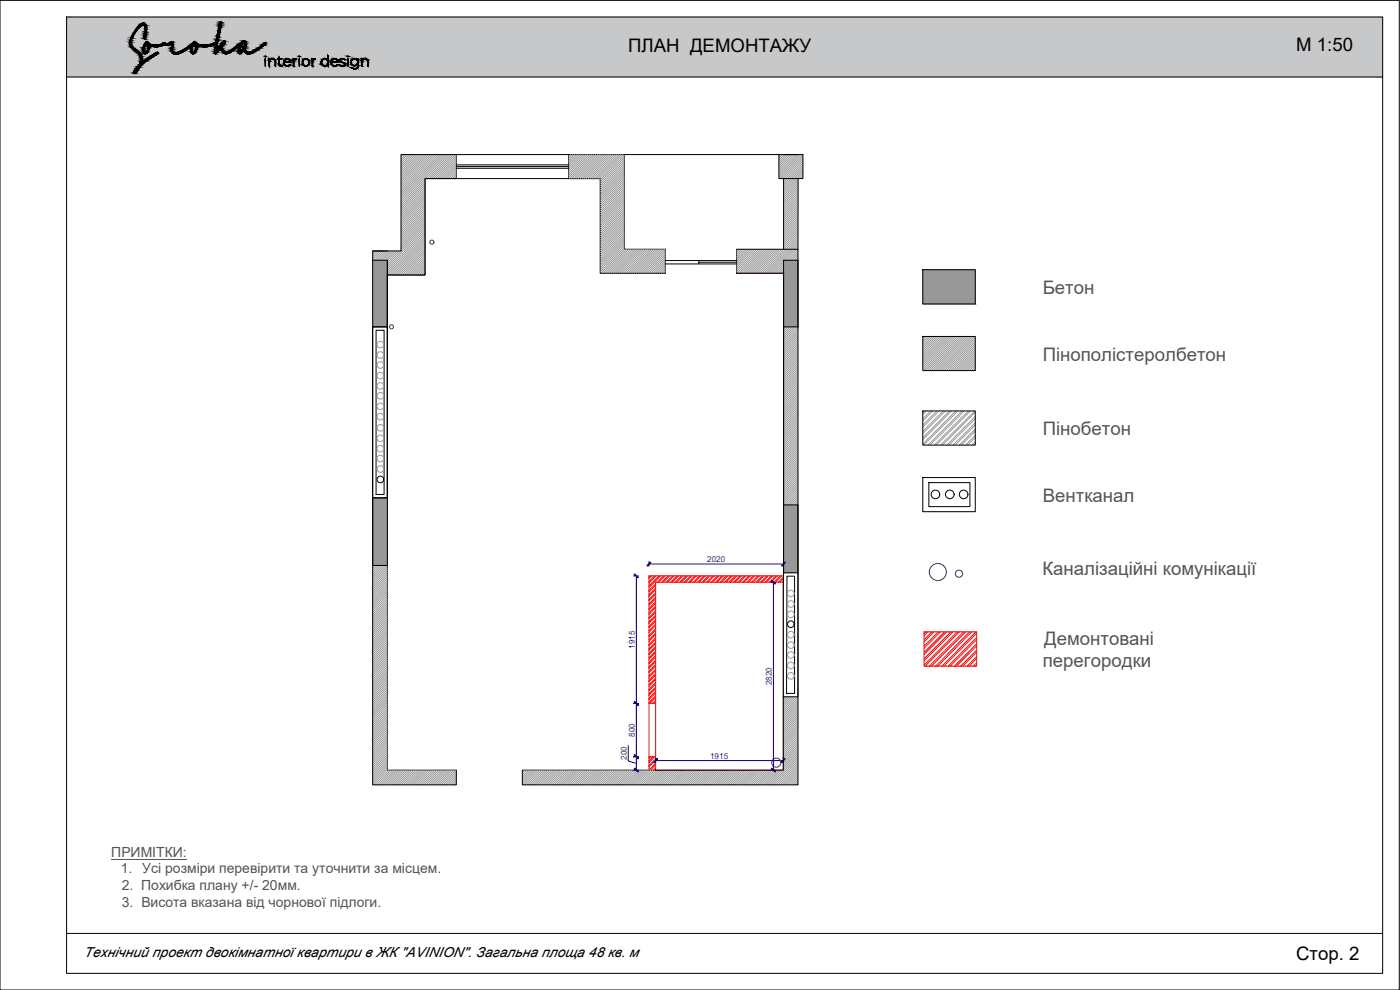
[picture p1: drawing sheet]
<svg xmlns="http://www.w3.org/2000/svg" width="420mm" height="297mm" viewBox="0 0 420 297" stroke-linecap="round" stroke-linejoin="round" font-family="sans-serif">
<defs><g id="words">
<g font-size="5.6">
<text x="188.5" y="15.6">ПЛАН ДЕМОНТАЖУ</text>
<text x="389" y="15.4">М 1:50</text>
<text x="389" y="288.1">Стор. 2</text>
</g>
<g font-size="5.6" fill="#545454">
<text x="312.9" y="88.2">Бетон</text>
<text x="312.9" y="108.2">Пінополістеролбетон</text>
<text x="312.9" y="130.6">Пінобетон</text>
<text x="313" y="150.5">Вентканал</text>
<text x="312.8" y="172.7">Каналізаційні комунікації</text>
<text x="313.4" y="193.5">Демонтовані</text>
<text x="313" y="200.2">перегородки</text>
</g>
<g font-size="4.2" fill="#545454">
<text x="33.4" y="257">ПРИМІТКИ:</text>
<text x="36.3" y="262">1.</text>
<text x="42.7" y="262">Усі розміри перевірити та уточнити за місцем.</text>
<text x="36.6" y="267.1">2. Похибка плану +/- 20мм.</text>
<text x="36.5" y="272.1">3. Висота вказана від чорнової підлоги.</text>
</g>
<text font-size="4.2" x="25.2" y="287.1">Технічний проект двокімнатної квартири в ЖК &quot;AVINION&quot;. Загальна площа 48 кв. м</text>
<g font-size="2.4" fill="#250095">
<text x="212.3" y="168.8">2020</text>
<text x="190.5" y="194.7" transform="rotate(-90 190.5 194.7)">1915</text>
<text x="231.6" y="205.6" transform="rotate(-90 231.6 205.6)">2820</text>
<text x="190.5" y="221.1" transform="rotate(-90 190.5 221.1)">800</text>
<text x="188.1" y="228" transform="rotate(-90 188.1 228)">200</text>
<text x="213.1" y="227.7">1915</text>
</g>
</g></defs>
<path d="M20 5.1l395 18v-18zM20 5.1l395 18h-395z" fill="#c7c8ca" stroke="#c7c8ca" stroke-width=".3"/>
<g fill="none" stroke="#f00" stroke-width=".3">
<path d="M195.1 172.8l-.3 .3M195.5 172.8l-.7 .8M196.4 172.8l-1.6 1.6M196.8 175.2l-2 2M196.8 176.5l-2 2M196.8 177.8l-2 2.1M196.8 179.2l-2 2M196.8 175.6l-2 2M196.8 176.9l-2 2M196.8 178.3l-2 2M196.8 179.6l-2 2M196.9 172.8l-2.1 2.1"/>
<path d="M197.8 172.8l-3 3M198.2 172.8l-3.4 3.5M199.1 172.8l-1.9 1.9M199.6 172.8l-1.9 1.9M200.5 172.8l-1.9 1.9M200.9 172.8l-1.8 1.9M201.8 172.8l-1.9 1.9M202.3 172.8l-1.9 1.9M203.2 172.8l-1.9 1.9M203.6 172.8l-1.9 1.9M204.5 172.8l-1.9 1.9M205 172.8l-1.9 1.9"/>
<path d="M205.9 172.8l-1.9 1.9M206.3 172.8l-1.9 1.9M207.2 172.8l-1.9 1.9M207.7 172.8l-1.9 1.9M208.6 172.8l-1.9 1.9M209 172.8l-1.9 1.9M209.9 172.8l-1.9 1.9M210.4 172.8l-2 1.9M211.2 172.8l-1.8 1.9M211.7 172.8l-1.9 1.9M212.6 172.8l-1.9 1.9M213.1 172.8l-1.9 1.9"/>
<path d="M214 172.8l-2 1.9M214.4 172.8l-1.9 1.9M215.3 172.8l-1.9 1.9M215.7 172.8l-1.8 1.9M216.7 172.8l-1.9 1.9M217.1 172.8l-1.9 1.9M218 172.8l-1.9 1.9M218.4 172.8l-1.9 1.9M219.3 172.8l-1.9 1.9M219.8 172.8l-1.9 1.9M220.7 172.8l-1.9 1.9M221.1 172.8l-1.9 1.9"/>
<path d="M222 172.8l-1.9 1.9M222.5 172.8l-1.9 1.9M223.4 172.8l-1.9 1.9M223.8 172.8l-1.9 1.9M224.7 172.8l-1.9 1.9M225.2 172.8l-1.9 1.9M226.1 172.8l-1.9 1.9M226.5 172.8l-1.9 1.9M227.4 172.8l-1.9 1.9M227.9 172.8l-1.9 1.9M228.8 172.8l-1.9 1.9M229.2 172.8l-1.9 1.9"/>
<path d="M230.1 172.8l-1.9 1.9M230.5 172.8l-1.8 1.9M231.5 172.8l-1.9 1.9M231.9 172.8l-1.9 1.9M232.8 172.8l-1.9 1.9M233.3 172.8l-1.9 1.9M234.1 172.8l-1.9 1.9M234.6 172.8l-1.9 1.9M235.1 174.6l-.2 .1M235.1 173.6l-1 1.1M235.2 173.1l-1.6 1.6M196.8 180.5l-2 2"/>
<path d="M196.8 181.9l-2 2M196.8 183.2l-2 2M196.8 184.6l-2 2M196.8 185.9l-2 2M196.8 187.3l-2 2M196.8 188.6l-2 2M196.8 190l-2 2M196.8 191.3l-2 2M196.8 192.6l-2 2.1M196.8 194l-2 2M196.8 195.4l-2 1.9M196.8 196.7l-2 2"/>
<path d="M196.8 198.1l-2 2M196.8 199.4l-2 2M196.8 181l-2 2M196.8 182.3l-2 2M196.8 183.7l-2 2M196.8 185l-2 2M196.8 186.4l-2 2M196.8 187.7l-2 2M196.8 189.1l-2 2M196.8 190.4l-2 2M196.8 191.8l-2 1.9M196.8 193.1l-2 2"/>
<path d="M196.8 194.5l-2 2M196.8 195.8l-2 2M196.8 197.1l-2 2.1M196.8 198.5l-2 2M196.8 199.8l-2 2M277.8 189.6l-.5 .5M278.4 189.6l-1.1 1.1M279.7 189.6l-2.4 2.4M280.3 189.6l-3 3M281.6 189.6l-4.3 4.3M282.2 189.6l-4.9 4.9M283.5 189.6l-6.2 6.1"/>
<path d="M284.1 189.6l-6.8 6.8M285.4 189.6l-8.1 8M286 189.6l-8.7 8.7M287.2 189.6l-9.9 9.9M287.9 189.6l-10.3 10.3M289.1 189.6l-10.3 10.3M289.8 189.6l-10.3 10.3M291 189.6l-10.2 10.3M291.6 189.6l-10.2 10.3M292.9 189.6l-10.2 10.3M293.1 191.3l-8.6 8.6M293.1 193.2l-6.7 6.7"/>
<path d="M293.1 195.1l-4.8 4.8M293.1 197l-2.9 2.9M293.1 198.8l-1 1.1M293.1 190l-9.8 9.9M293.1 191.9l-7.9 8M293.1 193.8l-6.1 6.1M293.1 195.7l-4.2 4.2M293.1 197.6l-2.3 2.3M293.1 199.5l-.4 .4M196.8 200.7l-2 2M196.8 202.1l-2 2M196.8 203.4l-2 2"/>
<path d="M196.8 204.8l-2 2M196.8 206.1l-2 2M196.8 207.5l-2 2M196.8 208.8l-2 2M196.8 210.2l-.9 .9M196.8 201.2l-2 2M196.8 202.6l-2 1.9M196.8 203.9l-2 2M196.8 205.2l-2 2M196.8 206.6l-2 2M196.8 207.9l-2 2M196.8 209.3l-1.9 1.8"/>
<path d="M196.8 210.6l-.5 .5M195.1 227.1l-.3 .3M196 227.1l-1.2 1.2M196.5 227.1l-1.7 1.7M196.8 227.7l-2 2M196.8 229l-2 2M196.8 230.4l-.8 .7M196.8 228.1l-2 2M196.8 229.5l-1.6 1.6M196.8 230.8l-.3 .3"/>
</g>
<g fill="#989898" stroke="#989898" stroke-width=".3">
<path d="M276.9 80.9l15.8 10.3v-10.3zM276.9 80.9l15.8 10.3h-15.8z"/>
<path d="M235.2 78.1l4.3 3.9v-3.9zM235.2 78.1l4.3 3.9h-4.3z"/>
<path d="M235.2 82l4.3 16.1v-16.1zM235.2 82l4.3 16.1h-4.3z"/>
<path d="M111.8 78.1l4.4 20v-20zM111.8 78.1l4.4 20h-4.4z"/>
<path d="M111.8 149.4l4.4 20.3v-20.3zM111.8 149.4l4.4 20.3h-4.4z"/>
<path d="M235.2 151.5l4.3 20.4v-20.4zM235.2 151.5l4.3 20.4h-4.3z"/>
</g>
<g fill="none" stroke="#989898" stroke-width=".3">
<path d="M120.9 46.4l-.5 .6M121.6 46.4l-1.2 1.2M122.2 46.4l-1.8 1.8M122.9 46.4l-2.5 2.5M123.5 46.4l-3.1 3.1M124.1 46.4l-3.7 3.7M124.7 46.4l-4.3 4.3M125.3 46.4l-4.9 5M126 46.4l-5.6 5.6M126.6 46.4l-6.2 6.2M127.3 46.4l-6.9 6.9M127.6 54.3l-7.2 7.2"/>
<path d="M127.6 54.8l-7.2 7.3M127.6 55.5l-7.2 7.2M127.6 56.1l-7.2 7.2M127.6 56.8l-7.2 7.2M127.6 57.4l-7.2 7.2M127.6 58l-7.2 7.2M127.6 58.7l-7.2 7.2M127.6 59.3l-7.2 7.1M127.6 59.9l-7.2 7.2M127.9 46.4l-7.5 7.5M128.5 46.4l-8.1 8.1M129.1 46.4l-8.7 8.7"/>
<path d="M129.8 46.4l-9.4 9.4M130.4 46.4l-10 10M131 46.4l-10.6 10.7M131.7 46.4l-11.3 11.3M132.3 46.4l-11.9 11.9M132.9 46.4l-12.5 12.5M133.5 46.4l-13.1 13.1M134.2 46.4l-13.8 13.8M134.8 46.4l-14.4 14.4M135.4 46.4l-7.2 7.2M136.1 46.4l-7.2 7.2M136.7 46.4l-7.2 7.2"/>
<path d="M136.9 46.7l-6.8 6.9M136.9 47.4l-6.2 6.2M136.9 48l-5.5 5.6M136.9 48.6l-4.9 5M136.9 49.3l-4.3 4.3M136.9 49.9l-3.6 3.7M136.9 50.5l-3 3.1M136.9 51.1l-2.4 2.5M136.9 51.8l-1.8 1.8M136.9 52.4l-1.1 1.2M136.9 53l-.5 .6M171.2 46.4l-.6 .6"/>
<path d="M171.9 46.4l-1.3 1.2M172.5 46.4l-1.9 1.8M173.1 46.4l-2.5 2.4M173.8 46.4l-3.2 3.1M174.4 46.4l-3.8 3.7M175 46.4l-4.4 4.3M175.6 46.4l-5 5M176.3 46.4l-5.7 5.6M176.9 46.4l-6.3 6.2M177.5 46.4l-6.9 6.8M178.2 46.4l-7.3 7.2M178.8 46.4l-7.2 7.2"/>
<path d="M179.4 46.4l-7.2 7.2M180 46.4l-7.2 7.2M180.7 46.4l-7.2 7.2M181.3 46.4l-7.2 7.2M181.9 46.4l-7.1 7.2M182.5 46.4l-7.2 7.2M183.2 46.4l-7.2 7.2M183.8 46.4l-7.2 7.2M184.4 46.4l-7.2 7.2M185.1 46.4l-7.2 7.2M185.7 46.4l-7.2 7.2M186.4 46.4l-7.3 7.2"/>
<path d="M186.9 46.4l-7.2 7.2M187.4 46.6l-7.2 7.2M187.4 47.2l-7.2 7.2M187.4 47.9l-7.2 7.2M187.4 48.5l-7.2 7.2M187.4 49.1l-7.2 7.2M187.4 49.8l-7.2 7.2M187.4 50.4l-7.2 7.2M187.4 51l-7.2 7.2M187.4 51.6l-7.2 7.2M187.4 52.3l-7.2 7.2M187.4 52.9l-7.2 7.2"/>
<path d="M187.4 53.5l-7.2 7.2M187.4 54.2l-7.2 7.2M187.4 54.8l-7.2 7.2M187.4 55.4l-7.2 7.2M187.4 56l-7.2 7.2M187.4 56.7l-7.2 7.2M187.4 57.3l-7.2 7.2M187.4 57.9l-7.2 7.2M187.4 58.6l-7.2 7.2M187.4 59.2l-7.2 7.2M187.4 59.8l-7.2 7.2M234.1 46.4l-.3 .3"/>
<path d="M234.7 46.4l-.9 1M235.4 46.4l-1.6 1.6M236 46.4l-2.2 2.2M236.6 46.4l-2.8 2.9M237.2 46.4l-3.4 3.5M237.9 46.4l-4.1 4.1M238.5 46.4l-4.7 4.7M239.1 46.4l-5.3 5.4M239.5 54.2l-4.3 4.3M239.5 54.8l-4.3 4.4M239.5 56.7l-4.3 4.3M239.5 57.3l-4.3 4.4"/>
<path d="M239.5 57.9l-4.3 4.4M239.5 58.6l-4.3 4.3M239.5 59.2l-4.3 4.4M239.5 59.8l-4.3 4.4M239.5 55.4l-4.3 4.4M239.5 56l-4.3 4.4M239.8 46.4l-6 6M240.4 46.4l-6.6 6.6M241 46.5l-7.2 7.1M241 47.1l-6.6 6.5M241 47.7l-5.9 5.9M241 48.3l-5.8 5.8"/>
<path d="M241 49l-5.8 5.8M241 49.6l-5.8 5.8M241 50.2l-5.8 5.8M241 50.9l-5.8 5.8M241 51.5l-5.8 5.8M241 52.1l-5.8 5.8M241 52.7l-.9 .9M241 53.4l-.3 .2M112.2 75.3l-.4 .3M112.8 75.3l-1 .9M113.4 75.3l-1.6 1.6M114 75.3l-2.2 2.2"/>
<path d="M114.7 75.3l-2.8 2.8M115.3 75.3l-2.8 2.8M116 75.3l-2.8 2.8M116.6 75.3l-2.8 2.8M117.2 75.3l-2.8 2.8M117.8 75.3l-2.8 2.8M118.4 75.3l-2.7 2.8M119.1 75.3l-2.9 2.8M119.7 75.3l-3.5 3.4M120.4 75.3l-4.2 4.1M127.6 60.5l-7.2 7.2M127.6 61.2l-7.2 7.2"/>
<path d="M127.6 61.8l-7.2 7.2M127.6 62.4l-7.2 7.2M127.6 63l-7.2 7.3M127.6 63.7l-7.2 7.2M127.6 64.3l-7.2 7.2M127.6 64.9l-7.2 7.2M127.6 65.6l-7.2 7.2M127.6 66.2l-7.2 7.2M127.6 66.8l-7.2 7.2M127.6 67.4l-7.2 7.2M127.6 68.1l-7.2 7.2M127.6 68.7l-11.4 11.3"/>
<path d="M127.6 69.3l-11.4 11.3M127.6 70l-11.4 11.3M127.6 70.6l-11.4 11.3M127.6 71.2l-11.3 11.3M127.6 71.8l-10.7 10.7M127.6 72.5l-10 10M127.6 73.1l-9.4 9.4M127.6 73.7l-8.8 8.8M127.6 74.4l-8.2 8.1M127.6 75l-7.5 7.5M127.6 75.6l-6.9 6.9M127.6 76.2l-6.3 6.3"/>
<path d="M127.6 76.9l-5.6 5.6M127.6 77.5l-5 5M127.6 78.1l-4.4 4.4M127.6 78.8l-3.8 3.7M127.6 79.4l-3.1 3.1M127.6 80l-2.5 2.5M187.4 60.4l-7.2 7.2M187.4 61.1l-7.2 7.2M187.4 61.7l-7.2 7.2M187.4 62.3l-7.2 7.2M187.4 63l-7.2 7.2M187.4 63.6l-7.2 7.2"/>
<path d="M187.4 64.2l-7.2 7.2M187.4 64.8l-7.2 7.2M187.4 65.5l-7.2 7.2M187.4 66.1l-7.2 7.2M187.4 66.7l-7.2 7.2M187.4 67.4l-7.2 7.2M187.4 68l-7.2 7.2M187.4 68.6l-7.2 7.2M187.4 69.2l-7.2 7.2M187.4 69.9l-7.2 7.2M187.4 70.5l-7.2 7.2M187.4 71.1l-7.2 7.2"/>
<path d="M187.4 71.7l-7.2 7.2M187.4 72.4l-7.2 7.2M187.4 73l-7.2 7.2M187.4 73.6l-7.2 7.2M187.4 74.3l-7.2 7.2M187.5 74.8l-7.2 7.2M188.1 74.8l-7.2 7.2M188.7 74.8l-7.2 7.2M189.4 74.8l-7.2 7.2M190 74.8l-7.2 7.2M190.6 74.8l-7.2 7.2M191.3 74.8l-7.2 7.2"/>
<path d="M191.9 74.8l-7.2 7.2M192.5 74.8l-7.2 7.2M193.1 74.8l-7.2 7.2M193.8 74.8l-7.2 7.2M194.4 74.8l-7.2 7.2M195 74.8l-7.2 7.2M195.7 74.8l-7.2 7.2M196.3 74.8l-7.2 7.2M196.9 74.8l-7.2 7.2M197.5 74.8l-7.2 7.2M198.2 74.8l-7.2 7.2M198.8 74.8l-7.2 7.2"/>
<path d="M199.4 74.8l-7.2 7.2M199.6 75.2l-6.7 6.8M199.6 75.8l-6.1 6.2M199.6 76.4l-5.5 5.6M199.6 77.1l-4.9 4.9M199.6 77.7l-4.2 4.3M199.6 78.3l-3.6 3.7M199.6 78.9l-3 3.1M199.6 79.6l-2.4 2.4M221.4 74.8l-.3 .3M222 74.8l-.9 1M222.7 74.8l-1.6 1.6"/>
<path d="M223.3 74.8l-2.2 2.2M223.9 74.8l-2.8 2.9M224.6 74.8l-3.5 3.5M225.2 74.8l-4.1 4.1M225.8 74.8l-4.7 4.7M226.4 74.8l-5.3 5.4M227.1 74.8l-6 6M227.7 74.8l-6.6 6.6M228.3 74.8l-7.2 7.2M229 74.8l-7.2 7.2M229.6 74.8l-7.2 7.2M230.2 74.8l-7.2 7.2"/>
<path d="M230.8 74.8l-7.2 7.2M231.5 74.8l-7.2 7.2M232.1 74.8l-7.2 7.2M232.7 74.8l-7.1 7.2M233.4 74.8l-7.2 7.2M234 74.8l-7.2 7.2M234.6 74.8l-7.2 7.2M235.2 78.6l-3.4 3.4M235.2 79.3l-2.7 2.7M235.2 79.9l-2.1 2.1M239.5 64.9l-4.3 4.3M239.5 65.5l-4.3 4.3"/>
<path d="M239.5 66.2l-4.3 4.3M239.5 66.8l-4.3 4.3M239.5 67.4l-4.3 4.3M239.5 68.1l-4.3 4.3M239.5 69.3l-4.3 4.3M239.5 69.9l-4.3 4.3M239.5 70.6l-11.5 11.4M239.5 71.2l-10.8 10.8M239.5 71.8l-10.2 10.2M239.5 72.5l-9.5 9.5M239.5 73.1l-9 8.9M239.5 73.7l-8.3 8.3"/>
<path d="M239.5 74.4l-3.8 3.7M239.5 75l-3.2 3.1M239.5 75.6l-2.5 2.5M239.5 76.2l-1.9 1.9M239.5 76.9l-1.2 1.2M239.5 77.5l-.6 .6M239.5 63.6l-4.3 4.4M239.5 64.2l-4.3 4.4M239.5 68.7l-4.3 4.3M239.5 60.5l-4.3 4.3M239.5 62.3l-4.3 4.4M239.5 63l-4.3 4.3"/>
<path d="M239.5 61.1l-4.3 4.3M239.5 61.8l-4.3 4.3M127.6 80.6l-1.9 1.9M127.6 81.3l-1.2 1.2M127.6 81.9l-.6 .6M199.6 80.2l-1.7 1.8M199.6 80.8l-1.1 1.2M199.6 81.5l-.5 .5M235.2 80.5l-1.5 1.5M235.2 81.2l-.8 .8M235.2 81.8l-.3 .2M235.2 98.1h.1"/>
<path d="M235.8 98.1l-.6 .6M236.5 98.1l-1.3 1.3M237.1 98.1l-1.9 1.9M237.7 98.1l-2.5 2.6M238.3 98.1l-3.1 3.2M239 98.1l-3.8 3.8M239.5 98.2l-4.3 4.3M239.5 98.9l-4.3 4.3M239.5 99.5l-4.3 4.3M239.5 100.1l-4.3 4.3M239.5 100.7l-4.3 4.4M239.5 101.4l-4.3 4.3"/>
<path d="M239.5 102l-4.3 4.3M239.5 102.6l-4.3 4.3M239.5 103.3l-4.3 4.3M239.5 103.9l-4.3 4.3M239.5 104.5l-4.3 4.3M239.5 105.1l-4.3 4.4M239.5 105.8l-4.3 4.3M239.5 106.4l-4.3 4.3M239.5 107l-4.3 4.3M239.5 107.7l-4.3 4.3M239.5 108.3l-4.3 4.3M239.5 108.9l-4.3 4.3"/>
<path d="M239.5 109.5l-4.3 4.4M239.5 110.2l-4.3 4.3M239.5 110.8l-4.3 4.3M239.5 111.4l-4.3 4.3M239.5 112l-4.3 4.4M239.5 112.7l-4.3 4.3M239.5 113.3l-4.3 4.3M239.5 113.9l-4.3 4.4M239.5 114.6l-4.3 4.3M239.5 115.2l-4.3 4.3M239.5 115.9l-4.3 4.2M239.5 116.4l-4.3 4.4"/>
<path d="M239.5 117.1l-4.3 4.3M239.5 117.7l-4.3 4.3M239.5 118.3l-4.3 4.4M239.5 119l-4.3 4.3M239.5 119.6l-4.3 4.3M277.3 101l-.4 .3M277.9 101l-1 .9M278.6 101l-1.7 1.6M279.2 101l-2.3 2.2M279.8 101l-2.9 2.8M280.5 101l-3.6 3.4M281.1 101l-4.2 4.1"/>
<path d="M281.7 101l-4.8 4.7M282.3 101l-5.4 5.3M283 101l-6.1 6M283.6 101l-6.7 6.6M284.2 101l-7.3 7.2M284.9 101l-8 7.8M285.5 101l-8.6 8.5M286.1 101l-9.2 9.1M286.7 101l-9.8 9.7M287.4 101l-10.3 10.2M288 101l-10.3 10.2M288.6 101l-10.3 10.2"/>
<path d="M289.3 101l-10.3 10.2M289.9 101l-10.3 10.2M290.5 101l-10.3 10.2M291.1 101l-10.2 10.2M291.8 101l-10.3 10.2M292.4 101l-10.3 10.2M292.7 101.2l-10 10M292.7 101.9l-9.3 9.3M292.7 102.5l-8.7 8.7M292.7 103.1l-8.1 8.1M292.7 103.7l-7.4 7.5M292.7 104.4l-6.8 6.8"/>
<path d="M292.7 105l-6.2 6.2M292.7 105.6l-5.6 5.6M292.7 106.3l-4.9 4.9M292.7 106.9l-4.3 4.3M292.7 107.5l-3.6 3.7M292.7 108.1l-3 3.1M292.7 108.8l-2.4 2.4M292.7 109.4l-1.8 1.8M292.7 110.1l-1.2 1.1M292.7 110.7l-.5 .5M239.5 120.2l-4.3 4.3M239.5 120.8l-4.3 4.4"/>
<path d="M239.5 121.5l-4.3 4.3M239.5 122.1l-4.3 4.3M239.5 122.8l-4.3 4.2M239.5 123.4l-4.3 4.3M239.5 124l-4.3 4.3M239.5 124.6l-4.3 4.3M239.5 125.3l-4.3 4.3M239.5 125.9l-4.3 4.3M239.5 126.5l-4.3 4.3M239.5 127.2l-4.3 4.2M239.5 127.8l-4.3 4.3M239.5 128.4l-4.3 4.3"/>
<path d="M239.5 129l-4.3 4.3M239.5 129.7l-4.3 4.3M239.5 130.3l-4.3 4.3M239.5 130.9l-4.3 4.3M239.5 131.6l-4.3 4.2M239.5 132.2l-4.3 4.3M239.5 132.8l-4.3 4.3M239.5 133.4l-4.3 4.3M239.5 134.1l-4.3 4.3M239.5 134.7l-4.3 4.3M239.5 135.3l-4.3 4.3M239.5 136l-4.3 4.2"/>
<path d="M239.5 136.6l-4.3 4.3M239.5 137.2l-4.3 4.3M239.5 137.8l-4.3 4.3M239.5 138.5l-4.3 4.3M239.5 139.1l-4.3 4.3M239.5 139.7l-4.3 4.3M277.4 123.3l-.5 .5M278 123.3l-1.1 1.1M279.3 123.3l-2.4 2.3M280 123.3l-3.1 3M281.2 123.3l-4.3 4.2M281.8 123.3l-4.9 4.9"/>
<path d="M283.1 123.3l-6.2 6.1M283.7 123.3l-6.8 6.7M284.9 123.3l-8 8M285.6 123.3l-8.7 8.6M286.9 123.3l-10 9.9M287.5 123.3l-10.3 10.2M288.7 123.3l-10.2 10.2M289.3 123.3l-10.2 10.2M290.6 123.3l-10.2 10.2M291.3 123.3l-10.3 10.2M292.5 123.3l-10.3 10.2M292.7 125l-8.6 8.5"/>
<path d="M292.7 126.9l-6.7 6.6M292.7 128.7l-4.8 4.8M292.7 130.6l-2.9 2.9M292.7 132.5l-1 1M292.7 123.7l-9.8 9.8M292.7 125.6l-7.9 7.9M292.7 127.5l-6.1 6M292.7 129.4l-4.2 4.1M292.7 131.3l-2.3 2.2M292.7 133.1l-.4 .4M239.5 140.4l-4.3 4.2M239.5 141l-4.3 4.3"/>
<path d="M239.5 141.6l-4.3 4.3M239.5 142.2l-4.3 4.3M239.5 142.9l-4.3 4.3M239.5 143.5l-4.3 4.3M239.5 144.1l-4.3 4.3M239.5 144.8l-4.3 4.2M239.5 145.4l-4.3 4.3M239.5 146l-4.3 4.3M239.5 146.6l-4.3 4.3M239.5 147.3l-4.3 4.2M239.5 147.9l-3.6 3.6M239.5 148.5l-3 3"/>
<path d="M239.5 149.1l-2.4 2.4M239.5 149.8l-1.8 1.7M239.5 150.4l-1.1 1.1M239.5 151l-.5 .5M112.1 169.7l-.3 .2M112.7 169.7l-.9 .8M113.3 169.7l-1.5 1.4M114 169.7l-2.2 2.1M114.6 169.7l-2.8 2.7M115.2 169.7l-3.4 3.3M115.8 169.7l-4 3.9M116.2 169.9l-4.4 4.4"/>
<path d="M116.2 170.5l-4.4 4.4M116.2 171.1l-4.4 4.4M116.2 171.8l-4.4 4.4M116.2 172.4l-4.4 4.4M116.2 173l-4.4 4.4M116.2 173.6l-4.4 4.4M116.2 174.3l-4.4 4.4M116.2 174.9l-4.4 4.4M116.2 175.5l-4.4 4.4M116.2 176.2l-4.4 4.4M116.2 176.8l-4.4 4.4M116.2 177.4l-4.4 4.4"/>
<path d="M116.2 178l-4.4 4.4M116.2 178.7l-4.4 4.4M116.2 179.3l-4.4 4.4M116.2 179.9l-4.4 4.4M116.2 180.6l-4.4 4.4M116.2 181.2l-4.4 4.4M116.2 181.8l-4.4 4.4M116.2 182.4l-4.4 4.4M116.2 183.1l-4.4 4.4M116.2 183.7l-4.4 4.4M116.2 184.3l-4.4 4.5M116.2 185l-4.4 4.4"/>
<path d="M116.2 185.6l-4.4 4.4M116.2 186.2l-4.4 4.4M116.2 186.8l-4.4 4.4M116.2 187.5l-4.4 4.4M116.2 188.1l-4.4 4.4M116.2 188.8l-4.4 4.4M116.2 189.4l-4.4 4.3M116.2 190l-4.4 4.4M116.2 190.6l-4.4 4.4M116.2 191.2l-4.4 4.5M116.2 191.9l-4.4 4.4M116.2 192.5l-4.4 4.4"/>
<path d="M116.2 193.2l-4.4 4.4M116.2 193.7l-4.4 4.4M116.2 194.4l-4.4 4.4M116.2 195l-4.4 4.4M116.2 195.7l-4.4 4.4M116.2 196.3l-4.4 4.4M116.2 196.9l-4.4 4.4M116.2 197.6l-4.4 4.3M116.2 198.1l-4.4 4.5M116.2 198.8l-4.4 4.4M116.2 199.4l-4.4 4.4M116.2 200.1l-4.4 4.4"/>
<path d="M116.2 200.7l-4.4 4.4M116.2 201.3l-4.4 4.4M116.2 201.9l-4.4 4.4M116.2 202.6l-4.4 4.4M116.2 203.2l-4.4 4.4M116.2 203.8l-4.4 4.4M116.2 204.5l-4.4 4.4M116.2 205.1l-4.4 4.4M116.2 205.7l-4.4 4.4M116.2 206.3l-4.4 4.4M116.2 207l-4.4 4.4M116.2 207.6l-4.4 4.4"/>
<path d="M116.2 208.2l-4.4 4.4M116.2 208.9l-4.4 4.4M116.2 209.5l-4.4 4.4M116.2 210.1l-4.4 4.4M116.2 210.7l-4.4 4.4M116.2 211.4l-4.4 4.4M116.2 212l-4.4 4.4M116.2 212.6l-4.4 4.4M116.2 213.3l-4.4 4.4M116.2 213.9l-4.4 4.4M116.2 214.5l-4.4 4.4M116.2 215.1l-4.4 4.4"/>
<path d="M116.2 215.8l-4.4 4.4M116.2 216.4l-4.4 4.4M116.2 217l-4.4 4.4M116.2 217.7l-4.4 4.4M116.2 218.3l-4.4 4.4M116.2 218.9l-4.4 4.4M116.2 219.5l-4.4 4.4M235.5 209.1l-.4 .4M236.1 209.1l-1 1M236.7 209.1l-1.6 1.7M237.4 209.1l-2.3 2.3M238 209.1l-2.9 2.9"/>
<path d="M238.6 209.1l-3.5 3.5M239.3 209.1l-4.2 4.2M239.5 209.5l-4.4 4.4M239.5 210.1l-4.4 4.4M239.5 210.8l-4.4 4.3M239.5 211.4l-4.4 4.4M239.5 212l-4.4 4.4M239.5 212.6l-4.4 4.4M239.5 213.3l-4.4 4.4M239.5 213.9l-4.4 4.4M239.5 214.5l-4.4 4.4M239.5 215.1l-4.4 4.4"/>
<path d="M239.5 215.8l-4.4 4.4M239.5 216.4l-4.4 4.4M239.5 217l-4.4 4.4M239.5 217.7l-4.4 4.4M239.5 218.3l-4.4 4.4M239.5 218.9l-4.4 4.4M239.5 219.5l-4.4 4.4M116.2 220.2l-4.4 4.4M116.2 220.8l-4.4 4.4M116.2 221.4l-4.4 4.4M116.2 222.1l-4.4 4.4M116.2 222.7l-4.4 4.4"/>
<path d="M116.2 223.3l-4.4 4.4M116.2 223.9l-4.4 4.4M116.2 224.6l-4.4 4.4M116.2 225.2l-4.4 4.4M116.2 225.8l-4.4 4.4M116.2 226.5l-4.4 4.3M116.2 227.1l-4.4 4.4M116.2 227.7l-4.4 4.4M116.2 228.3l-4.4 4.4M116.2 229l-4.4 4.4M116.2 229.6l-4.4 4.4M116.2 230.2l-4.4 4.4"/>
<path d="M116.2 230.8l-4.4 4.4M116.7 231.1l-4.4 4.4M117.3 231.1l-4.4 4.4M117.9 231.1l-4.4 4.4M118.6 231.1l-4.4 4.4M119.2 231.1l-4.4 4.4M119.8 231.1l-4.4 4.4M120.4 231.1l-4.4 4.4M121.1 231.1l-4.4 4.4M121.7 231.1l-4.4 4.4M122.3 231.1l-4.4 4.4M123 231.1l-4.4 4.4"/>
<path d="M123.6 231.1l-4.4 4.4M124.2 231.1l-4.4 4.4M124.8 231.1l-4.4 4.4M125.5 231.1l-4.4 4.4M126.1 231.1l-4.4 4.4M126.7 231.1l-4.4 4.4M127.3 231.1l-4.3 4.4M128 231.1l-4.4 4.4M128.6 231.1l-4.4 4.4M129.2 231.1l-4.4 4.4M129.9 231.1l-4.4 4.4M130.5 231.1l-4.4 4.4"/>
<path d="M131.1 231.1l-4.4 4.4M131.7 231.1l-4.4 4.4M132.4 231.1l-4.4 4.4M133 231.1l-4.4 4.4M133.6 231.1l-4.4 4.4M134.3 231.1l-4.4 4.4M134.9 231.1l-4.4 4.4M135.5 231.1l-4.4 4.4M136.1 231.1l-4.4 4.4M136.8 231.1l-4.4 4.4M136.9 231.5l-3.9 4M136.9 232.1l-3.3 3.4"/>
<path d="M136.9 232.8l-2.6 2.7M136.9 233.4l-2 2.1M136.9 234l-1.3 1.5M136.9 234.7l-.8 .8M136.9 235.3l-.1 .2M156.9 231.1l-.1 .1M157.5 231.1l-.7 .7M158.2 231.1l-1.4 1.4M158.8 231.1l-2 2M159.4 231.1l-2.6 2.6M160.1 231.1l-3.3 3.2M160.7 231.1l-3.9 3.9"/>
<path d="M161.3 231.1l-4.4 4.4M161.9 231.1l-4.4 4.4M162.6 231.1l-4.4 4.4M163.2 231.1l-4.4 4.4M163.8 231.1l-4.4 4.4M164.5 231.1l-4.4 4.4M165.1 231.1l-4.4 4.4M165.7 231.1l-4.4 4.4M166.3 231.1l-4.4 4.4M167 231.1l-4.4 4.4M167.6 231.1l-4.4 4.4M168.2 231.1l-4.4 4.4"/>
<path d="M168.8 231.1l-4.3 4.4M169.5 231.1l-4.4 4.4M170.1 231.1l-4.4 4.4M170.7 231.1l-4.4 4.4M171.4 231.1l-4.4 4.4M172 231.1l-4.4 4.4M172.6 231.1l-4.4 4.4M173.2 231.1l-4.4 4.4M173.9 231.1l-4.4 4.4M174.5 231.1l-4.4 4.4M175.1 231.1l-4.4 4.4M175.8 231.1l-4.4 4.4"/>
<path d="M176.4 231.1l-4.4 4.4M177 231.1l-4.4 4.4M177.6 231.1l-4.4 4.4M178.3 231.1l-4.4 4.4M178.9 231.1l-4.4 4.4M179.5 231.1l-4.4 4.4M180.2 231.1l-4.4 4.4M180.8 231.1l-4.4 4.4M181.4 231.1l-4.4 4.4M182 231.1l-4.4 4.4M182.7 231.1l-4.4 4.4M183.3 231.1l-4.4 4.4"/>
<path d="M183.9 231.1l-4.4 4.4M184.6 231.1l-4.4 4.4M185.2 231.1l-4.4 4.4M185.8 231.1l-4.4 4.4M186.4 231.1l-4.4 4.4M187.1 231.1l-4.4 4.4M187.7 231.1l-4.4 4.4M188.3 231.1l-4.4 4.4M189 231.1l-4.4 4.4M189.6 231.1l-4.4 4.4M190.2 231.1l-4.4 4.4M190.8 231.1l-4.4 4.4"/>
<path d="M191.5 231.1l-4.4 4.4M192.1 231.1l-4.4 4.4M192.7 231.1l-4.4 4.4M193.4 231.1l-4.4 4.4M194 231.1l-4.4 4.4M194.6 231.1l-4.4 4.4M195.2 231.1l-4.4 4.4M195.9 231.1l-4.4 4.4M196.5 231.1l-4.4 4.4M197.1 231.1l-4.4 4.4M197.8 231.1l-4.4 4.4M198.4 231.1l-4.4 4.4"/>
<path d="M199 231.1l-4.4 4.4M199.6 231.1l-4.4 4.4M200.3 231.1l-4.4 4.4M200.9 231.1l-4.4 4.4M201.5 231.1l-4.4 4.4M202.1 231.1l-4.3 4.4M202.8 231.1l-4.4 4.4M203.4 231.1l-4.4 4.4M204 231.1l-4.4 4.4M204.7 231.1l-4.4 4.4M205.3 231.1l-4.4 4.4M206 231.1l-4.5 4.4"/>
<path d="M206.5 231.1l-4.4 4.4M207.2 231.1l-4.4 4.4M207.8 231.1l-4.4 4.4M208.4 231.1l-4.4 4.4M209.1 231.1l-4.4 4.4M209.7 231.1l-4.4 4.4M210.4 231.1l-4.4 4.4M210.9 231.1l-4.4 4.4M211.6 231.1l-4.4 4.4M212.2 231.1l-4.4 4.4M212.9 231.1l-4.5 4.4M213.5 231.1l-4.4 4.4"/>
<path d="M214.1 231.1l-4.4 4.4M214.7 231.1l-4.3 4.4M215.3 231.1l-4.4 4.4M216 231.1l-4.4 4.4M216.6 231.1l-4.4 4.4M217.3 231.1l-4.4 4.4M217.9 231.1l-4.4 4.4M218.5 231.1l-4.4 4.4M219.1 231.1l-4.4 4.4M219.8 231.1l-4.5 4.4M220.4 231.1l-4.4 4.4M221 231.1l-4.4 4.4"/>
<path d="M221.7 231.1l-4.4 4.4M222.3 231.1l-4.4 4.4M222.9 231.1l-4.4 4.4M223.5 231.1l-4.4 4.4M224.2 231.1l-4.4 4.4M224.8 231.1l-4.4 4.4M225.4 231.1l-4.4 4.4M226.1 231.1l-4.4 4.4M226.7 231.1l-4.4 4.4M227.3 231.1l-4.4 4.4M227.9 231.1l-4.4 4.4M228.6 231.1l-4.4 4.4"/>
<path d="M229.2 231.1l-4.4 4.4M229.8 231.1l-4.4 4.4M230.5 231.1l-4.4 4.4M231.1 231.1l-4.4 4.4M231.7 231.1l-4.4 4.4M232.3 231.1l-4.4 4.4M233 231.1l-4.4 4.4M233.6 231.1l-4.4 4.4M234.2 231.1l-4.4 4.4M234.9 231.1l-4.4 4.4M239.5 220.2l-4.4 4.4M239.5 220.8l-4.4 4.4"/>
<path d="M239.5 221.4l-4.4 4.4M239.5 222.1l-4.4 4.4M239.5 222.7l-4.4 4.4M239.5 223.3l-4.4 4.4M239.5 223.9l-4.4 4.4M239.5 224.6l-4.4 4.4M239.5 225.2l-4.4 4.4M239.5 225.8l-4.4 4.4M239.5 226.5l-4.4 4.4M239.5 227.1l-8.4 8.4M239.5 227.7l-7.8 7.8M239.5 228.3l-7.2 7.2"/>
<path d="M239.5 229l-6.5 6.5M239.5 229.6l-5.9 5.9M239.5 230.2l-5.3 5.3M239.5 230.9l-4.6 4.6M239.5 231.5l-4 4M239.5 232.1l-3.4 3.4M239.5 232.7l-2.8 2.8M239.5 233.4l-2.1 2.1M239.5 234l-1.5 1.5M239.5 234.6l-.9 .9M239.5 235.3l-.2 .2"/>
<circle cx="114.2" cy="112.7" r=".99"/>
<circle cx="114.2" cy="109.5" r=".99"/>
<circle cx="114.2" cy="103.4" r=".99"/>
<circle cx="114.2" cy="118.8" r=".99"/>
<circle cx="114.2" cy="106.5" r=".99"/>
<circle cx="114.2" cy="115.8" r=".99"/>
<circle cx="114.2" cy="131.5" r=".99"/>
<circle cx="114.2" cy="125" r=".99"/>
<circle cx="114.2" cy="134.6" r=".99"/>
<circle cx="114.2" cy="137.6" r=".99"/>
<circle cx="114.2" cy="128.4" r=".99"/>
<circle cx="114.2" cy="121.9" r=".99"/>
<circle cx="114.2" cy="140.7" r=".99"/>
<circle cx="237.3" cy="178.1" r=".99"/>
<circle cx="237.3" cy="181.2" r=".99"/>
<circle cx="237.3" cy="190.4" r=".99"/>
<circle cx="237.3" cy="193.6" r=".99"/>
<circle cx="237.3" cy="196.5" r=".99"/>
<circle cx="237.3" cy="199.7" r=".99"/>
<circle cx="237.3" cy="184.3" r=".99"/>
<circle cx="237.3" cy="202.8" r=".99"/>
</g>
<path d="M0 .1h419.9v296.9h-419.9zM20 5.1h395v286.9h-395z" fill="none" stroke="#000" stroke-width=".3"/>
<g fill="none" stroke="#000" stroke-width=".3">
<path d="M41.6 7.8l.6-.6 .9-.3a1.4 1.4 0 0 1 .9 1.9l-.3 2.5a.32 .32 0 0 1-.5 .3 .32 .32 0 0 1 0-.6l.4-2.5a.77 .77 0 0 0-.4-1 .77 .77 0 0 0-1 .4 7.4 7.4 0 0 0-2.8 5.4 3.6 3.6 0 0 0 2 2.1 3.2 3.2 0 0 1 1.1 3.3l4.4-2.9a.36 .36 0 0 1 .5 0 .36 .36 0 0 1 .1 .4 .36 .36 0 0 1-.5 .2l-3.6 2.3-1.3 1.3-1.4 2a.44 .44 0 0 1-.7-.2 .44 .44 0 0 1 .3-.6v-.1a5 5 0 0 0 1.9-3.5 3.8 3.8 0 0 0-2.3-2.7 3.1 3.1 0 0 1-.4-4.1zM43.9 13.3l.1-.2a1.6 1.6 0 0 1-.3 2.5l-.1 .1a1.5 1.5 0 0 1 .1-2.2zM43.9 12.5h.3a4.2 4.2 0 0 0 4.4 .7l.8-.3a2.3 2.3 0 0 0 2.4-.5l.2 .2-.2 1.7a.99 .99 0 0 0 .1 1.2 .99 .99 0 0 0 1.2 .2 14.2 14.2 0 0 0 5.2-3.2h.2a4.4 4.4 0 0 0 4.7 .8l1.6-.8 1.2-5.6a.32 .32 0 0 1 .4-.3 .32 .32 0 0 1 0 .6l-1.4 7.7 1-1.3a2.2 2.2 0 0 1 1.5-1.3 1.98 1.98 0 0 1-1 1.8 1.46 1.46 0 0 0 1 1.5 1.46 1.46 0 0 0 1.7-.5l4-2.9 .3 .1 .3 .4v1.2a1.14 1.14 0 0 0-.1 1.2 1.14 1.14 0 0 0 1.1 .6 17.3 17.3 0 0 0 4.9-3l.1 .5-1.9 1.4a5.3 5.3 0 0 1-3.6 1.6l-.9-.7-.1-.7-.5 .7a.71 .71 0 0 1-1.1 .5l-.2-.9 .5-1.4-.5 .3a6.7 6.7 0 0 1-3.7 2.2 2.24 2.24 0 0 1-1.7-1.9l-1.1 1.5a.34 .34 0 0 1-.5 .3 .34 .34 0 0 1 0-.5l.3-2.4a6.6 6.6 0 0 1-5.5 .5l-.1 .1a1.85 1.85 0 0 1-1.5 2.3l-.5-.8 .2-1.4-1.8 1.2a3.6 3.6 0 0 1-3.9 .8l-.3-.7 .1-2.1a2.53 2.53 0 0 1-2.4 .3l-1.8 .6-2.4-.3a2.02 2.02 0 0 1-1.5 2.5 2.55 2.55 0 0 1 .4-3.6zM58.3 13.2l.1-.1a1.62 1.62 0 0 1-.4 2.6h-.1a1.64 1.64 0 0 1 .4-2.4zM73 12.9l.2-.1a1.05 1.05 0 0 1-.2 1.6l-1 1.2a3.7 3.7 0 0 1 .9-2.6zM20 23.1h395M136.9 46.4v7.2h-9.3v28.9h-11.4v148.6h20.7v4.4h-25.1v-137.4h4.4v-20M136.9 46.4h-16.5v28.9h-8.6M136.9 46.4h33.7M170.6 46.4h16.8v28.4h12.2v7.2h-19.4v-28.4h-9.6zM187.4 46.4h46.4M233.8 46.4h7.2v7.2h-7.2z"/>
<path d="M235.2 46.4h4.4M235.2 53.6v21.2M239.5 53.6v21.2M111.8 78.1h4.4v71.3h-4.4v20.3h4.4M116.2 75.3h-4.4v22.8M221.1 74.8h18.4v160.7h-82.7v-4.4h78.3l.1-149.1h-14.1zM235.2 78.1h4.3v20h-4.3zM111.8 98.1h4.4v51.3h-4.4zM199.6 82h-19.4v-28.4h-52.6v28.9h-11.4M235.2 98.1v53.4h4.3v20.4h-4.3M235.2 172.8l-.1 1.9M239.5 171.9v37.2h-4.4"/>
<path d="M20 280.1h395"/>
<circle cx="114.2" cy="143.9" r=".99"/>
<circle cx="237.3" cy="187.3" r=".99"/>
</g>
<g fill="#000" stroke="#000" stroke-width=".3">
<path d="M41.3 15.9h.8zM42.5 18.7h.9zM42.9 6.9h.3zM43.3 11.7h.2zM46.4 14h1zM46.5 16h1zM46.7 14h.6zM46.9 14h.4zM46.9 13.5h2.1zM47.2 15.7h.1zM49 12.9h.5zM49.1 12.8h.2z"/>
<path d="M49.7 13.5h.8zM51.5 12.6h.4zM51.6 12.5h.3zM52.5 16.2h.5zM57.7 16.1h.5zM58.3 12.4h.2zM60.9 14h1.2zM64.6 16.1h.1zM67.8 16.2h.1zM71.8 16.1h.4zM71.8 16.1l.2 .1zM73.2 12.2h.2z"/>
<path d="M74.4 16.2h.2zM79.6 12.8h.2zM40.3 22h.2z"/>
<path d="M39 12.6h.4zM39 12.6h.4z"/>
<path d="M39 12.6l.4 .1zM39 12.6l.4 .1z"/>
<path d="M39 12.7h.4zM39 12.7h.4z"/>
<path d="M39 12.7l.4 .2v-.2zM39 12.7l.4 .2h-.5z"/>
<path d="M38.9 12.9h.5zM38.9 12.9h.5zM38.9 12.9h.5zM38.9 12.9h.5z"/>
<path d="M38.9 12.9l.5 .1zM38.9 12.9l.5 .1z"/>
<path d="M38.9 13l.5 .1zM38.9 13l.5 .1z"/>
<path d="M39 13.1l.4 .2v-.2zM39 13.1l.4 .2h-.4z"/>
<path d="M39 12.3l.4 .2v-.2zM39 12.3l.4 .2h-.4z"/>
<path d="M39 12.5h.4zM39 12.5l.4 .1z"/>
<path d="M39 13.3l.5 .2-.1-.2zM39 13.3l.5 .2h-.5z"/>
<path d="M39.1 12.1l.3 .2 .1-.2zM39.1 12.1l.3 .2h-.4z"/>
<path d="M39 13.5l.5 .1zM39 13.5l.5 .1z"/>
<path d="M39.1 12h.4zM39.1 12l.4 .1z"/>
<path d="M39 13.6l.6 .2-.1-.2zM39 13.6l.6 .2h-.5z"/>
<path d="M39.1 13.8l.6 .1zM39.1 13.8l.6 .1z"/>
<path d="M39.3 11.5h.4zM39.2 11.5h.5z"/>
<path d="M39.2 11.5l.3 .5 .2-.5zM39.2 11.5l.3 .5h-.4z"/>
<path d="M39.2 13.9l.6 .2zM39.2 13.9l.6 .2z"/>
<path d="M39.3 11.4h.4zM39.3 11.4h.4z"/>
<path d="M39.3 11.4h.4zM39.3 11.4l.4 .1z"/>
<path d="M39.2 14.1l.7 .1zM39.2 14.1l.7 .1z"/>
<path d="M39.4 11.2l.3 .2 .1-.2zM39.4 11.2l.3 .2h-.4z"/>
<path d="M39.3 14.2l.7 .1zM39.3 14.2l.7 .1zM39.4 14.3h.6zM39.4 14.3h.6z"/>
<path d="M39.5 10.8l.3 .4 .2-.4zM39.5 10.8l.3 .4h-.4z"/>
<path d="M39.4 14.3l1.1 .3-.5-.3zM39.4 14.3l1.1 .3h-.8z"/>
<path d="M39.6 10.7h.4zM39.6 10.7l.4 .1z"/>
<path d="M39.8 10.3l.2 .4 .3-.4zM39.8 10.3l.2 .4h-.4z"/>
<path d="M39.7 14.6l.9 .2zM39.7 14.6l.9 .2z"/>
<path d="M40 9.9l.3 .4 .2-.4zM40 9.9l.3 .4h-.5z"/>
<path d="M39.8 14.8h.9zM39.8 14.8h.9zM39.8 14.8h.9zM39.8 14.8h.9z"/>
<path d="M39.8 14.8l1 .1zM39.8 14.8l1 .1z"/>
<path d="M39.9 14.9h.9zM39.9 14.9h.9z"/>
<path d="M40 14.9h.9zM40 14.9h.9z"/>
<path d="M40 14.9l1.2 .2-.3-.2zM40 14.9l1.2 .2h-.9z"/>
<path d="M40.5 9.2h.5zM40.5 9.2h.5z"/>
<path d="M40.5 9.2v.7l.5-.7zM40.5 9.2v.7h-.5z"/>
<path d="M40.3 15.1l1.1 .3-.2-.3zM40.3 15.1l1.1 .3h-.8z"/>
<path d="M40.6 15.4h.9zM40.6 15.4h.9z"/>
<path d="M40.6 15.4l1.1 .2zM40.6 15.4l1.1 .2z"/>
<path d="M40.9 8.5l.1 .7 .6-.7zM40.9 8.5l.1 .7h-.5z"/>
<path d="M40.9 15.6h.9zM40.9 15.6h.9z"/>
<path d="M41 15.6l1 .3-.2-.3zM41 15.6l1 .3h-.8z"/>
<path d="M41.2 8.2l.4 .3 .3-.3zM41.2 8.2l.4 .3h-.7z"/>
<path d="M41.2 15.9h.9zM41.2 15.9h.9zM41.3 15.9h.8z"/>
<path d="M41.4 15.9l.7 .1zM41.4 15.9l.7 .1z"/>
<path d="M41.4 16l.8 .1zM41.4 16l.8 .1z"/>
<path d="M41.3 20h.8zM41.2 20h.9z"/>
<path d="M41.4 7.9l.5 .3 .2-.3zM41.4 7.9l.5 .3h-.7z"/>
<path d="M41.3 19.9h.8zM41.3 19.9l.8 .1z"/>
<path d="M41.5 16.1l.8 .2-.1-.2zM41.5 16.1l.8 .2h-.6z"/>
<path d="M41.4 19.9h.8zM41.3 19.9h.8z"/>
<path d="M41.5 7.9h.7zM41.5 7.9h.7z"/>
<path d="M41.5 7.9h.7zM41.4 7.9h.7z"/>
<path d="M41.6 7.8h.7zM41.5 7.9h.7z"/>
<path d="M41.5 19.8h.8zM41.4 19.9h.8z"/>
<path d="M41.7 16.3l.7 .1zM41.7 16.3l.7 .1z"/>
<path d="M41.7 7.7h.7zM41.6 7.8h.7z"/>
<path d="M41.8 16.4l.7 .3-.1-.3zM41.8 16.4l.7 .3h-.5z"/>
<path d="M41.6 19.6l.8 .1zM41.6 19.6l.8 .1z"/>
<path d="M41.6 19.7h.8zM41.5 19.8h.8z"/>
<path d="M42 16.7l.5 .1zM42 16.7l.5 .1z"/>
<path d="M42 16.8l.5 .1zM42 16.8l.5 .1z"/>
<path d="M42.1 16.9l.5 .1zM42.1 16.9l.5 .1z"/>
<path d="M42.1 18.5l.4 .1zM42.1 18.5l.4 .1z"/>
<path d="M42.1 18.6l.4 .1zM42.1 18.6l.4 .1z"/>
<path d="M42.1 18.7h.4zM42 18.7h.5z"/>
<path d="M42.1 17h.5zM42.1 17h.5z"/>
<path d="M42.1 17l.5 .1zM42.1 17l.5 .1z"/>
<path d="M42.1 17.1l.5 .2v-.2zM42.1 17.1l.5 .2h-.4z"/>
<path d="M42.2 17.3l.4 .2zM42.2 17.3l.4 .2zM42.2 17.5h.4zM42.2 17.5h.4z"/>
<path d="M42.2 18.1l.4 .3v-.3zM42.2 18.1l.4 .3h-.5z"/>
<path d="M42.1 18.4h.5zM42.1 18.4l.4 .1z"/>
<path d="M42.2 17.5l.4 .1v-.1zM42.2 17.5l.4 .1h-.4z"/>
<path d="M42.2 17.6l.4 .1zM42.2 17.6l.4 .1z"/>
<path d="M42.2 17.7h.4zM42.2 17.7h.4z"/>
<path d="M42.2 17.7l.4 .2v-.2zM42.2 17.7l.4 .2h-.4z"/>
<path d="M42.2 17.9l.4 .2v-.2zM42.2 17.9l.4 .2h-.4z"/>
<path d="M41.8 19.4l.6 .2 .2-.2zM41.6 19.6l.2-.2 .6 .2z"/>
<path d="M41.8 19.3h.9zM41.8 19.3l.8 .1z"/>
<path d="M41.9 7.5l.5 .2 .4-.2zM41.9 7.5l.5 .2h-.7z"/>
<path d="M41.9 7.5h1zM41.9 7.5h.9z"/>
<path d="M41.9 19.2h1zM41.9 19.2l.8 .1h-.9z"/>
<path d="M42.9 14.4h.4zM42.9 14.4h.4z"/>
<path d="M43 15.7h1.3zM43 15.7h1.3z"/>
<path d="M42 7.4h1.1zM41.9 7.5h1z"/>
<path d="M42 19l.9 .2 .2-.2zM42 19l.9 .2h-1z"/>
<path d="M42 19h1.2zM42 19h1.1z"/>
<path d="M42.9 6.9l.6 .1zM42.7 7h.8z"/>
<path d="M42.9 14.8l.3 .1zM42.9 14.8l.3 .1z"/>
<path d="M42.9 14.9h.3zM42.9 14.9h.3z"/>
<path d="M42.9 14.9l.3 .2v-.2zM42.9 14.9l.3 .2h-.3z"/>
<path d="M42.9 15.1l.4 .1zM42.9 15.1l.4 .1z"/>
<path d="M42.9 14.6l.3 .2 .1-.2zM42.9 14.6l.3 .2h-.3z"/>
<path d="M42.9 15.2l.4 .3v-.3zM42.9 15.2l.4 .3h-.3z"/>
<path d="M42.9 14.4l.4 .1zM42.9 14.5h.4z"/>
<path d="M42.9 14.5h.4zM42.9 14.5l.4 .1z"/>
<path d="M42.9 14.3h.4zM42.9 14.3l.4 .1z"/>
<path d="M43 15.5l.5 .1zM43 15.5l.5 .1h-.5z"/>
<path d="M42 18.7l1.2 .3 .2-.3zM42 18.7l1.2 .3h-1.2z"/>
<path d="M42.5 18.7h.9zM42.5 18.7h.9zM42.5 18.7h.9z"/>
<path d="M43.4 13.2h.6zM43.4 13.2h.6z"/>
<path d="M43 14l.4 .1zM43 14l.4 .1z"/>
<path d="M43 14.1l.3 .2 .1-.2zM43 14.1l.3 .2h-.4z"/>
<path d="M42.7 7l.9 .1zM42.5 7.1h1.1z"/>
<path d="M42.6 18.7h.9zM42.5 18.7h.9z"/>
<path d="M43.5 13.1h.6zM43.5 13.1h.6z"/>
<path d="M43 15.6l.5 .1zM43 15.6l.5 .1z"/>
<path d="M43 15.7h.5zM43 15.7h.5z"/>
<path d="M42.5 7.1l1.2 .1-.1-.1zM42.2 7.2l.3-.1 1.2 .1z"/>
<path d="M43 15.7h.6zM43 15.7h.6z"/>
<path d="M43 15.7h.6zM43 15.7h.6z"/>
<path d="M43.2 11.5h.4zM43.2 11.5h.4zM43.2 11.5h.4zM43.2 11.5h.4z"/>
<path d="M43.2 11.5h.4zM43.2 11.5h.4z"/>
<path d="M43.2 11.5l.4 .1zM43.2 11.5l.4 .1z"/>
<path d="M43.2 11.6h.4zM43.2 11.6l.3 .1z"/>
<path d="M42.8 18.5h.8zM42.6 18.7h.9z"/>
<path d="M42.2 7.2l1.6 .2-.1-.2zM42 7.4l.2-.2 1.6 .2z"/>
<path d="M43.2 11.3h.5zM43.2 11.3h.5z"/>
<path d="M43.2 11.3l.5 .1zM43.2 11.3l.5 .1z"/>
<path d="M43.2 11.4h.5zM43.2 11.4l.4 .1z"/>
<path d="M42.8 18.5h.9zM42.8 18.5h.8z"/>
<path d="M43.2 13.5l.2 .5 .3-.5zM43.2 13.5l.2 .5h-.4z"/>
<path d="M43.2 10.9l.5 .1v-.1zM43.2 10.9l.5 .1h-.5z"/>
<path d="M43.2 11l.5 .1zM43.2 11l.5 .1z"/>
<path d="M43.2 11.1l.5 .1zM43.2 11.1l.5 .1z"/>
<path d="M43.2 11.2h.5zM43.2 11.2l.5 .1z"/>
<path d="M42.8 18.5h.9zM42.8 18.5h.9z"/>
<path d="M43.7 12.7h.7zM43.7 12.7h.7z"/>
<path d="M43.2 13.5h.5zM43.2 13.5h.5z"/>
<path d="M43.4 16.2h.3zM43.4 16.2h.2z"/>
<path d="M42 7.4h1.8zM42 7.4h1.8z"/>
<path d="M43.3 10.7h.5zM43.3 10.7h.5z"/>
<path d="M43.3 10.7l.5 .1zM43.3 10.7l.5 .1z"/>
<path d="M43.3 10.8h.5zM43.3 10.8l.4 .1z"/>
<path d="M42.9 18.4h.9zM42.8 18.5h.9z"/>
<path d="M43.1 7.4l.7 .1zM43.1 7.4l.7 .1z"/>
<path d="M43.3 7.5l.6 .1zM43.3 7.5l.6 .1zM43.4 7.6h.5zM43.4 7.6h.5z"/>
<path d="M43.3 10.5l.5 .1zM43.3 10.5l.5 .1z"/>
<path d="M43.3 10.6h.5zM43.3 10.6l.5 .1z"/>
<path d="M43.3 16.1h.5zM43.3 16.1l.4 .1z"/>
<path d="M43.4 7.6l.5 .2v-.2zM43.4 7.6l.5 .2h-.4z"/>
<path d="M43.3 10.1l.6 .3v-.3zM43.3 10.1l.6 .3h-.6zM43.3 10.4h.6zM43.3 10.4h.6z"/>
<path d="M43.3 10.4h.6zM43.3 10.4h.6zM43.3 10.4h.6zM43.3 10.4h.6z"/>
<path d="M43.3 10.4h.6zM43.3 10.4l.5 .1z"/>
<path d="M43.3 13.3l.4 .2 .2-.2zM43.3 13.3l.4 .2h-.5z"/>
<path d="M43.5 7.8l.5 .4-.1-.4zM43.5 7.8l.5 .4h-.5zM43.5 8.2h.5zM43.5 8.2h.5z"/>
<path d="M43.4 9.9h.5zM43.4 9.9h.5z"/>
<path d="M43.4 9.9l.5 .1zM43.4 9.9l.5 .1z"/>
<path d="M43.4 10h.5zM43.4 10h.5z"/>
<path d="M43.4 10h.5zM43.4 10l.5 .1z"/>
<path d="M43 18.4h.9zM42.9 18.4h.9z"/>
<path d="M43.2 16.1h.7zM43.2 16.1h.6z"/>
<path d="M43.5 9.6l.4 .1v-.1zM43.5 9.6l.4 .1h-.5z"/>
<path d="M43.4 9.7l.5 .2v-.2zM43.4 9.7l.5 .2h-.5z"/>
<path d="M43 18.3h.9zM43 18.3l.9 .1z"/>
<path d="M43.4 13.2h.5zM43.4 13.2l.5 .1z"/>
<path d="M43.5 8.2l.5 .3v-.3zM43.5 8.2l.5 .3h-.4z"/>
<path d="M43.6 8.5h.4zM43.6 8.5h.4z"/>
<path d="M43.6 8.5l.4 .1zM43.6 8.5l.4 .1z"/>
<path d="M43.6 8.6l.4 .2v-.2zM43.6 8.6l.4 .2h-.4z"/>
<path d="M43.6 8.8h.4zM43.6 8.8h.4z"/>
<path d="M43.6 8.8l.4 .6v-.6zM43.6 8.8l.4 .6h-.5z"/>
<path d="M43.5 9.4h.5zM43.5 9.4l.4 .2z"/>
<path d="M43.4 13.2h.6zM43.4 13.2h.5z"/>
<path d="M43.2 16h.8zM43.2 16l.7 .1z"/>
<path d="M44 12.4h.2zM43.9 12.4h.3z"/>
<path d="M43.5 13.1h.6zM43.5 13.1l.5 .1z"/>
<path d="M44.1 13h.6zM44.1 13h.6z"/>
<path d="M43.5 13h.6zM43.5 13.1h.6z"/>
<path d="M43.1 15.9h1zM43.1 15.9l.9 .1z"/>
<path d="M43.9 12.4l.3 .1zM43.9 12.5h.3z"/>
<path d="M43.9 12.5h.3zM43.9 12.5h.3z"/>
<path d="M43.1 15.8h1.1zM43.1 15.8l1 .1z"/>
<path d="M43.3 18.1l.6 .2 .3-.2zM43 18.3l.3-.2 .6 .2z"/>
<path d="M43.9 12.5l.4 .1zM43.9 12.6h.4z"/>
<path d="M43.9 12.6h.4zM43.8 12.6h.5z"/>
<path d="M43.7 15.7h.6zM43.6 15.7h.7z"/>
<path d="M43 15.7h1.3zM43 15.7l1.2 .1z"/>
<path d="M43.4 18.1h.9zM43.3 18.1h.9z"/>
<path d="M43.8 12.6l.6 .1zM43.8 12.6l.6 .1h-.7z"/>
<path d="M43.8 15.6h.5zM43.8 15.6h.6z"/>
<path d="M43.8 15.6h.5zM43.7 15.7h.6z"/>
<path d="M43.7 12.7l.8 .1zM43.7 12.8h.8z"/>
<path d="M44 15.4l.4 .2v-.2zM44 15.4l.4 .2h-.6z"/>
<path d="M43.7 12.8l.8 .1zM43.7 12.8l.8 .1z"/>
<path d="M44 15.4h.5zM44 15.4h.4z"/>
<path d="M43.6 12.9h1zM43.6 12.9h1z"/>
<path d="M43.6 12.9h1zM43.6 12.9h1z"/>
<path d="M44.2 15.2l.3 .2 .1-.2zM44.2 15.2l.3 .2h-.5z"/>
<path d="M43.6 12.9l1.1 .1zM43.6 12.9l1.1 .1h-1.2z"/>
<path d="M44.1 13l.7 .1zM44.1 13l.7 .1z"/>
<path d="M44.3 14.8h.4zM44.3 14.8h.4z"/>
<path d="M44.3 14.8l.3 .4 .1-.4zM44.3 14.8l.3 .4h-.4z"/>
<path d="M43.8 17.7l.5 .4 .5-.4zM43.4 18.1l.4-.4 .5 .4z"/>
<path d="M44.2 13.1l.7 .1zM44.2 13.1l.7 .1z"/>
<path d="M44.4 14.5l.3 .3 .1-.3zM44.4 14.5l.3 .3h-.4z"/>
<path d="M44.2 13.2h.7zM44.2 13.2h.7z"/>
<path d="M44.5 13.8h.4zM44.5 13.8h.4z"/>
<path d="M44.5 13.8l.4 .1zM44.5 13.8l.4 .1z"/>
<path d="M44.5 13.9l.4 .1zM44.5 13.9l.4 .1z"/>
<path d="M44.5 14l.4 .1zM44.5 14l.4 .1z"/>
<path d="M44.5 14.1l.4 .2v-.2zM44.5 14.1l.4 .2h-.5z"/>
<path d="M44.4 14.3l.4 .2 .1-.2zM44.4 14.3l.4 .2h-.4z"/>
<path d="M43.9 17.7h1zM43.8 17.7h1z"/>
<path d="M44.2 13.2l1 .1zM44.2 13.2l1 .1z"/>
<path d="M44.4 13.7h.5zM44.4 13.7h.5z"/>
<path d="M44.4 13.7h.5zM44.4 13.7l.5 .1z"/>
<path d="M44.3 13.3h1zM44.3 13.3h1z"/>
<path d="M44.4 13.3l1.2 .1zM44.4 13.3l1.2 .1z"/>
<path d="M44.4 17.4l.5 .3 .5-.3zM43.9 17.7l.5-.3 .5 .3z"/>
<path d="M44.5 17.3h1.1zM44.4 17.4h1z"/>
<path d="M44.6 17.2h1zM44.5 17.3h1.1z"/>
<path d="M44.4 13.4l1.7 .1zM44.4 13.4l1.7 .1z"/>
<path d="M44.6 17.2h1.1zM44.6 17.2h1z"/>
<path d="M44.7 17.1h1.1zM44.6 17.2h1.1zM44.6 17.2h1.1zM44.6 17.2h1.1z"/>
<path d="M45.2 16.8l.6 .3 .5-.3zM44.7 17.1l.5-.3 .6 .3z"/>
<path d="M44.4 13.5h1.9zM44.4 13.5h1.9z"/>
<path d="M44.4 13.5h2.1zM44.4 13.5h2.1z"/>
<path d="M45.5 16.7h1.1zM45.2 16.8h1.1z"/>
<path d="M45.6 16.5h1.2zM45.5 16.7h1.1z"/>
<path d="M44.4 13.5h2.4zM44.4 13.5h2.4z"/>
<path d="M45.8 16.5h1.1zM45.6 16.5h1.2z"/>
<path d="M45.9 16.4h1.1zM45.8 16.5h1.1z"/>
<path d="M46.1 16.2h1.1zM45.9 16.4h1.1z"/>
<path d="M47.1 14h.2zM46.9 14h.4z"/>
<path d="M47.2 15.7h.2zM47.2 15.7h.2z"/>
<path d="M47.2 15.7h.2zM47 15.7h.4z"/>
<path d="M46.3 16.2h1.1zM46.1 16.2h1.1z"/>
<path d="M46.5 14h.9zM46.5 14h.8zM46.7 14h.6z"/>
<path d="M47 15.7l.4 .1zM47 15.8h.4z"/>
<path d="M47 15.8h.5zM46.9 15.8h.6z"/>
<path d="M46.4 16.1h1zM46.3 16.2h1.1z"/>
<path d="M46.9 15.8l.6 .1zM46.7 15.9h.8z"/>
<path d="M46.7 15.9h.8zM46.7 15.9h.8z"/>
<path d="M46.7 15.9l.8 .1zM46.6 16h.9z"/>
<path d="M46.6 16h.9zM46.5 16h1zM46.5 16h1z"/>
<path d="M46.5 16l1 .1zM46.5 16l1 .1zM46.5 16.1h1zM46.5 16.1h1z"/>
<path d="M46.5 16.1h1zM46.4 16.1h1z"/>
<path d="M47.5 13.5h1.5zM47.5 13.5h1.5z"/>
<path d="M46.6 16h.9zM46.6 16h.9z"/>
<path d="M46.2 14h1.3zM46.2 14h1.3z"/>
<path d="M46.2 14h1.3zM46.2 14h1.2zM46.4 14h1z"/>
<path d="M46 14h1.7zM46 14h1.5z"/>
<path d="M45.9 14h1.9zM45.9 14h1.8z"/>
<path d="M45.7 13.9h2.3zM45.7 13.9l2.1 .1z"/>
<path d="M45.6 13.9h2.6zM45.6 13.9h2.4z"/>
<path d="M48.5 13.2h2.9zM48.5 13.2h2.9z"/>
<path d="M45.1 13.7h3.4zM45.1 13.7l3.1 .2z"/>
<path d="M45 13.7h3.6zM45 13.7h3.5z"/>
<path d="M44.4 13.7h4.3zM44.4 13.7h4.3z"/>
<path d="M45 13.7h3.7zM45 13.7h3.6z"/>
<path d="M48.7 13.1h1.3zM48.7 13.1h1.3z"/>
<path d="M48.7 13.1h3.3zM48.7 13.1h3.3z"/>
<path d="M48.7 13.1h2.9zM48.7 13.1h2.9z"/>
<path d="M44.4 13.6h4.5zM44.4 13.6l4.3 .1z"/>
<path d="M44.4 13.5h4.5zM44.4 13.5l4.5 .1z"/>
<path d="M47.3 13.5h1.7zM46.9 13.5h2.1zM46.8 13.5h2.2z"/>
<path d="M44.4 13.5h4.6zM44.4 13.5h4.5z"/>
<path d="M47.5 13.4l1.5 .1zM47.5 13.5h1.5z"/>
<path d="M47.5 13.5h1.5zM47.4 13.5h1.6z"/>
<path d="M47.4 13.5h1.6zM47.3 13.5h1.7z"/>
<path d="M47.8 13.4h1.3zM47.5 13.4h1.5z"/>
<path d="M48 13.4h1.1zM47.9 13.4h1.2z"/>
<path d="M47.9 13.4h1.2zM47.8 13.4h1.3z"/>
<path d="M48 13.4h1.2zM48 13.4h1.1z"/>
<path d="M49.1 12.8l.3 .1zM49.1 12.9h.3z"/>
<path d="M49.1 12.9h.3zM49.1 12.9h.3z"/>
<path d="M49.1 12.9h.4zM49 12.9h.5zM49 12.9h.5z"/>
<path d="M49 12.9h.5zM48.9 12.9h.6z"/>
<path d="M48.9 12.9h.6zM48.9 12.9h.6z"/>
<path d="M48.9 12.9h.7zM48.9 12.9h.7z"/>
<path d="M48.9 12.9h.7zM48.9 12.9h.7z"/>
<path d="M48.9 12.9l.7 .1zM48.9 12.9l.7 .1z"/>
<path d="M48.9 13h.8zM48.9 13h.8z"/>
<path d="M48.9 13h.8zM48.9 13h.8z"/>
<path d="M48.9 13l1.1 .1zM48.7 13.1h1.3z"/>
<path d="M49.7 13.5l.5 .1zM49.8 13.6h.4z"/>
<path d="M48.7 13.1h1.4zM48.7 13.1h1.4z"/>
<path d="M49.4 13.4h1.4zM49.4 13.4l1.1 .1z"/>
<path d="M49.3 13.4h1.6zM49.3 13.4h1.5z"/>
<path d="M49.3 13.4h1.7zM49.3 13.4h1.7z"/>
<path d="M49.3 13.4h1.7zM49.3 13.4h1.6z"/>
<path d="M49.2 13.4h1.8zM49.2 13.4h1.8zM49.3 13.4h1.7zM49.3 13.4h1.7z"/>
<path d="M49.2 13.4h1.9zM49.2 13.4h1.9z"/>
<path d="M49.2 13.4h1.9zM49.2 13.4h1.8z"/>
<path d="M48.3 13.3h3zM48 13.4h3.1z"/>
<path d="M51.4 15h.3zM51.4 15h.3z"/>
<path d="M48.5 13.2h2.9zM48.3 13.3h3z"/>
<path d="M51.4 14.5h.4zM51.4 14.5h.4z"/>
<path d="M48.6 13.1h2.9zM48.5 13.2h2.9z"/>
<path d="M48.7 13.1h2.9zM48.7 13.1h2.9z"/>
<path d="M48.7 13.1h2.9zM48.6 13.1h2.9z"/>
<path d="M51.4 14.7l.3 .1zM51.4 14.7l.3 .1z"/>
<path d="M51.4 14.8l.3 .1zM51.4 14.8l.3 .1z"/>
<path d="M51.4 14.9l.3 .1zM51.4 14.9l.3 .1z"/>
<path d="M51.4 15l.4 .3-.1-.3zM51.4 15l.4 .3h-.4z"/>
<path d="M51.4 14.5h.4zM51.4 14.5h.4z"/>
<path d="M51.4 14.5h.4zM51.4 14.5h.4z"/>
<path d="M51.4 14.5l.4 .1zM51.4 14.5l.4 .1z"/>
<path d="M51.4 14.6h.4zM51.4 14.6l.3 .1z"/>
<path d="M51.4 15.3l.4 .1zM51.4 15.3l.4 .1z"/>
<path d="M51.4 14.2l.4 .1zM51.4 14.2l.4 .1z"/>
<path d="M51.4 14.3l.4 .2v-.2zM51.4 14.3l.4 .2h-.4z"/>
<path d="M51.4 15.4h.5zM51.4 15.4h.5z"/>
<path d="M51.5 13.9l.3 .3 .1-.3zM51.5 13.9l.3 .3h-.4z"/>
<path d="M51.5 15.4l.5 .2zM51.5 15.4l.5 .2z"/>
<path d="M51.6 12.5h.3zM51.6 12.5h.3z"/>
<path d="M51.6 12.5l.3 .1zM51.5 12.6h.4zM51.4 12.6h.5z"/>
<path d="M51.5 13.7l.4 .2v-.2zM51.5 13.7l.4 .2h-.4z"/>
<path d="M51.4 12.6h.6zM51.3 12.6h.7z"/>
<path d="M51.6 13.2l.3 .3v-.3zM51.6 13.2l.3 .3h-.3z"/>
<path d="M51.6 13.5l.3 .2v-.2zM51.6 13.5l.3 .2h-.4z"/>
<path d="M51.3 12.6l.7 .1zM51.1 12.7h.9z"/>
<path d="M51.1 12.7l.9 .1zM51.1 12.8h.9z"/>
<path d="M51.1 12.8h.9zM51 12.8h1z"/>
<path d="M51 12.8l1 .1zM50.8 12.9h1.2z"/>
<path d="M50.8 12.9l1.2 .1zM50.5 13h1.5z"/>
<path d="M50.5 13l1.5 .1zM50.2 13.1h1.8z"/>
<path d="M50.2 13.1h1.8zM50.1 13.1h1.9z"/>
<path d="M51.6 13.1h.4zM51.6 13.1h.4z"/>
<path d="M51.6 13.1h.4zM51.6 13.1l.3 .1z"/>
<path d="M51.5 15.6h.5zM51.5 15.6h.5z"/>
<path d="M51.5 15.6h.6zM51.5 15.6h.6z"/>
<path d="M51.5 15.6l.7 .1zM51.5 15.6l.7 .1z"/>
<path d="M51.6 15.7h.9zM51.6 15.7h.9z"/>
<path d="M52.5 16.2l.5 .1zM52.5 16.3h.5z"/>
<path d="M51.6 15.7h.9zM51.6 15.7h.9z"/>
<path d="M51.6 15.7l1.2 .1zM51.6 15.7l1.2 .1z"/>
<path d="M52.3 16.2h1zM52.3 16.2h.7z"/>
<path d="M52.1 16.2h1.5zM52.1 16.2h1.2z"/>
<path d="M52 16.1h1.7zM52 16.1l1.6 .1z"/>
<path d="M51.8 15.9l1.9 .2 .4-.2zM51.8 15.9l1.9 .2h-1.7z"/>
<path d="M51.7 15.9h2.5zM51.7 15.9h2.4z"/>
<path d="M51.6 15.8h2.9zM51.6 15.8l2.6 .1z"/>
<path d="M53 15.7h1.6zM52.8 15.8h1.7z"/>
<path d="M53.1 15.7h1.5zM53 15.7h1.6z"/>
<path d="M53.6 15.6h1.3zM53.1 15.7h1.5z"/>
<path d="M53.8 15.5h1.3zM53.6 15.6h1.3z"/>
<path d="M54.1 15.4h1.1zM53.8 15.5h1.3z"/>
<path d="M54.4 15.3h1.1zM54.1 15.4h1.1z"/>
<path d="M54.4 15.2h1.1zM54.4 15.2h1.1z"/>
<path d="M54.4 15.2h1.1zM54.4 15.3h1.1z"/>
<path d="M54.5 15.2h1zM54.5 15.2h1z"/>
<path d="M54.5 15.2h1.1zM54.5 15.2h1z"/>
<path d="M54.6 15.1h1.1zM54.5 15.2h1.1z"/>
<path d="M55.1 14.8l.6 .3 .3-.3zM54.6 15.1l.5-.3 .6 .3z"/>
<path d="M55.6 14.6l.4 .2 .5-.2zM55.1 14.8l.5-.2 .4 .2z"/>
<path d="M56 14.3l.5 .3 .4-.3zM55.6 14.6l.4-.3 .5 .3z"/>
<path d="M56.1 14.3h.9zM56 14.3h.9z"/>
<path d="M56.2 14.2h.9zM56.1 14.3h.9z"/>
<path d="M56.3 14.1h.8zM56.3 14.1l.8 .1z"/>
<path d="M56.3 14.1h.9zM56.3 14.1h.9z"/>
<path d="M56.3 14.1h.9zM56.3 14.1h.8z"/>
<path d="M56.5 14h.9zM56.3 14.1h.9z"/>
<path d="M56.6 13.9h.8zM56.5 13.9h.9z"/>
<path d="M56.5 13.9h.9zM56.5 13.9l.9 .1z"/>
<path d="M57.4 15.8h1.2zM57.4 15.8h1.2z"/>
<path d="M57.6 13.2h.7zM57.6 13.2h.7z"/>
<path d="M57.2 14.8l.4 .1zM57.2 14.8l.4 .1z"/>
<path d="M57.2 14.9l.4 .2v-.2zM57.2 14.9l.4 .2h-.4z"/>
<path d="M57.2 15.1h.4zM57.2 15.1h.4z"/>
<path d="M57.2 15.1l.5 .4-.1-.4zM57.2 15.1l.5 .4h-.4z"/>
<path d="M57.2 14.6l.4 .1zM57.2 14.6l.4 .1z"/>
<path d="M57.2 14.7l.4 .1v-.1zM57.2 14.7l.4 .1h-.4z"/>
<path d="M57.7 13.1h.7zM57.7 13.1h.7z"/>
<path d="M57.7 16.1l.4 .1zM57.8 16.2h.3z"/>
<path d="M57.7 13h.8zM57.7 13h.8z"/>
<path d="M57.3 15.5h.4zM57.3 15.5h.4z"/>
<path d="M57.3 15.5l.5 .1zM57.3 15.5l.5 .1z"/>
<path d="M57.4 14l.4 .1zM57.4 14l.4 .1z"/>
<path d="M57.4 14.1l.2 .5 .2-.5zM57.4 14.1l.2 .5h-.4z"/>
<path d="M57.4 14h.4zM57.4 14h.4z"/>
<path d="M57.4 15.6l.5 .1zM57.4 15.6l.5 .1z"/>
<path d="M57.4 13.9h.5zM57.4 13.9l.4 .1z"/>
<path d="M57.4 15.7h.5zM57.4 15.7h.5z"/>
<path d="M58 15.7h.6zM58 15.7h.6z"/>
<path d="M57.4 15.7h.6zM57.4 15.7h.6z"/>
<path d="M57 13.6l.9 .3 .1-.3zM56.6 13.9l.4-.3 .9 .3z"/>
<path d="M58.1 12.8h.7zM58.1 12.8h.7z"/>
<path d="M58.1 12.8h.7zM58.1 12.8h.7z"/>
<path d="M57.1 13.5h1zM57 13.6h1z"/>
<path d="M57.4 13.3h.9zM57.4 13.3h.9z"/>
<path d="M57.4 13.3l.7 .2 .2-.2zM57.1 13.5l.3-.2 .7 .2z"/>
<path d="M57.6 16.1h.7zM57.6 16.1h.6z"/>
<path d="M57.5 13.2h.8zM57.5 13.2l.8 .1z"/>
<path d="M57.6 13.2h.7zM57.5 13.2h.8z"/>
<path d="M57.5 16h.9zM57.5 16l.8 .1z"/>
<path d="M57.7 13.1h.7zM57.7 13.1h.7z"/>
<path d="M57.6 13.1h.8zM57.6 13.2h.7z"/>
<path d="M58.3 12.4l.2 .1zM58.3 12.4l.2 .1z"/>
<path d="M57.7 13h.8zM57.7 13.1h.7z"/>
<path d="M57.5 15.9h1zM57.5 15.9l.9 .1z"/>
<path d="M58.3 12.5h.3zM58.3 12.5h.3z"/>
<path d="M57.4 15.8h1.1zM57.4 15.8l1.1 .1z"/>
<path d="M58.3 12.5l.4 .1zM58.3 12.5l.4 .1zM58.2 12.6h.5zM58.2 12.6h.5z"/>
<path d="M58.6 13.2h.7zM58.6 13.2h.7z"/>
<path d="M57.4 15.8h1.2zM57.4 15.8h1.1z"/>
<path d="M58 15.7h.6zM58 15.7h.6z"/>
<path d="M57.4 15.7h1.2zM57.4 15.7l1.2 .1z"/>
<path d="M58.2 12.6l.6 .1zM58.2 12.6l.6 .1z"/>
<path d="M58.1 15.6h.6zM58 15.7h.6z"/>
<path d="M58.2 15.6h.5zM58.2 15.6h.5z"/>
<path d="M58.1 12.7l.7 .1zM58.1 12.7l.7 .1z"/>
<path d="M58.8 13.7h.5zM58.8 13.7h.5z"/>
<path d="M58.3 15.4l.4 .2 .1-.2zM58.3 15.4l.4 .2h-.5z"/>
<path d="M58.1 12.8h.7zM58 12.8h.8z"/>
<path d="M58.8 13.8h.4zM58.8 13.8h.4z"/>
<path d="M58 12.8h.9zM58 12.8h.9z"/>
<path d="M58 12.8l1 .1zM57.8 12.9h1.2z"/>
<path d="M58.5 15.2l.3 .2 .1-.2zM58.5 15.2l.3 .2h-.5z"/>
<path d="M58.5 15.1h.5zM58.5 15.1l.4 .1z"/>
<path d="M57.8 12.9l1.2 .1zM57.8 12.9l1.2 .1z"/>
<path d="M57.8 13h1.3zM57.7 13h1.4z"/>
<path d="M58.7 14.8l.3 .3 .1-.3zM58.7 14.8l.3 .3h-.5z"/>
<path d="M58.5 13h.6zM58.5 13h.6z"/>
<path d="M58.5 13h.6zM58.5 13h.6z"/>
<path d="M58.5 13l.7 .1zM58.5 13l.7 .1z"/>
<path d="M58.8 14.6l.3 .2v-.2zM58.8 14.6l.3 .2h-.4z"/>
<path d="M58.8 14.5h.4zM58.8 14.5l.3 .1z"/>
<path d="M58.5 13.1l.8 .1zM58.5 13.1l.8 .1z"/>
<path d="M58.8 13.8l.4 .1zM58.8 13.8l.4 .1z"/>
<path d="M58.8 13.9l.4 .1zM58.8 13.9l.4 .1z"/>
<path d="M58.8 14h.4zM58.8 14h.4z"/>
<path d="M58.8 14l.4 .1zM58.8 14l.4 .1z"/>
<path d="M58.8 14.1l.4 .4v-.4zM58.8 14.1l.4 .4h-.4z"/>
<path d="M58.6 13.2l1 .1zM58.6 13.2l1 .1h-.9z"/>
<path d="M58.8 13.7h.5zM58.8 13.7h.5z"/>
<path d="M58.8 13.7h.5zM58.8 13.7l.4 .1z"/>
<path d="M59.3 13.7h4.4zM59.3 13.7h4.4z"/>
<path d="M58.7 13.3h1zM58.7 13.3h1z"/>
<path d="M58.7 13.3l1.4 .1zM58.7 13.3l1.4 .1z"/>
<path d="M58.8 13.4l1.6 .1zM58.8 13.4l1.6 .1z"/>
<path d="M58.8 13.5h2.1zM58.8 13.5h2.1z"/>
<path d="M58.8 13.5h2.6zM58.8 13.5h2.6z"/>
<path d="M60.9 14h.4zM61.2 14h.1z"/>
<path d="M58.8 13.5h2.8zM58.8 13.5h2.8z"/>
<path d="M60.8 14h1.3zM60.8 14h1.3z"/>
<path d="M60.5 14h1.9zM60.5 14h1.6z"/>
<path d="M60.5 14h2zM60.5 14h1.9z"/>
<path d="M60.2 13.9h2.6zM60.2 13.9l2.3 .1z"/>
<path d="M59.9 13.9h3.1zM59.9 13.9h2.9z"/>
<path d="M59.5 13.7h4zM59.5 13.7l3.5 .2z"/>
<path d="M59.3 13.7h4.4zM59.3 13.7h4.2z"/>
<path d="M59.3 13.7h4.4zM59.3 13.7h4.4z"/>
<path d="M58.8 13.6h5.1zM58.8 13.6l4.9 .1z"/>
<path d="M58.8 13.6h5.2zM58.8 13.6h5.1z"/>
<path d="M61.6 13.5h2.5zM61.6 13.5h2.5z"/>
<path d="M58.8 13.5h5.3zM58.8 13.5l5.2 .1z"/>
<path d="M61.8 13.5h2.3zM61.6 13.5h2.5zM61.6 13.5h2.5zM61.6 13.5h2.5z"/>
<path d="M62.4 13.5h1.7zM62.3 13.5h1.8z"/>
<path d="M62.3 13.5h1.8zM62.2 13.5h1.9z"/>
<path d="M62.2 13.5h1.9zM61.8 13.5h2.3z"/>
<path d="M62.4 13.5h1.8zM62.4 13.5h1.7z"/>
<path d="M62.6 13.4h1.6zM62.5 13.4h1.7z"/>
<path d="M62.5 13.4h1.7zM62.4 13.5h1.8z"/>
<path d="M63.2 13.3l1 .1 .4-.1zM62.6 13.4l.6-.1 1 .1z"/>
<path d="M64.6 14.9h.4zM64.6 14.9h.4z"/>
<path d="M64.6 14.9h.4zM64.6 14.9h.4z"/>
<path d="M64.6 12.6h.7zM64.6 12.6h.7z"/>
<path d="M63.4 13.2h1.2zM63.2 13.3h1.4z"/>
<path d="M64.8 13.2h.4zM64.8 13.2h.4z"/>
<path d="M64.8 13.2h.4zM64.8 13.2h.4z"/>
<path d="M63.6 13.2h1.2zM63.4 13.2h1.2z"/>
<path d="M64.5 16h.3zM64.5 16l.2 .1z"/>
<path d="M64.5 16h.4zM64.5 16h.3z"/>
<path d="M64.4 15.9h.5zM64.4 15.9l.5 .1z"/>
<path d="M64.6 14.8h.4zM64.6 14.8h.4z"/>
<path d="M64.6 14.8l.4 .1zM64.6 14.8l.4 .1zM64.6 14.9h.4zM64.6 14.9h.4z"/>
<path d="M65 14.9h.7zM65 14.9h.7z"/>
<path d="M64.4 15.9h.6zM64.4 15.9h.5z"/>
<path d="M64.6 14.6l.4 .2v-.2zM64.6 14.6l.4 .2h-.4z"/>
<path d="M64.4 15.8h.6zM64.4 15.8l.6 .1z"/>
<path d="M64.7 14.1l.4 .1zM64.7 14.1l.4 .1z"/>
<path d="M64.6 14.2l.5 .1zM64.6 14.2l.5 .1z"/>
<path d="M64.6 14.3l.4 .3 .1-.3zM64.6 14.3l.4 .3h-.4z"/>
<path d="M64.7 14h.4zM64.7 14h.4z"/>
<path d="M64.7 14h.4zM64.7 14l.4 .1z"/>
<path d="M64.5 15.6h.6zM64.5 15.6l.5 .2z"/>
<path d="M64.7 13.7h.5zM64.7 13.7h.5z"/>
<path d="M64.7 13.7l.4 .3 .1-.3zM64.7 13.7l.4 .3h-.4z"/>
<path d="M64.5 15.6h.7zM64.5 15.6h.6z"/>
<path d="M64.8 13.2h.4zM64.8 13.2h.4z"/>
<path d="M64.8 13.2l.4 .2v-.2zM64.8 13.2l.4 .2h-.4z"/>
<path d="M64.8 13.4l.4 .3v-.3zM64.8 13.4l.4 .3h-.5z"/>
<path d="M63.9 13l1.3 .2zM63.6 13.2h1.6z"/>
<path d="M64.8 13.2h.4zM64.8 13.2h.4z"/>
<path d="M64.5 12.7l.8 .2zM64.3 12.9h1z"/>
<path d="M64.3 12.9l.9 .1 .1-.1zM63.9 13l.4-.1 .9 .1z"/>
<path d="M64.5 15.4l.7 .2 .1-.2zM64.5 15.4l.7 .2h-.7z"/>
<path d="M64.8 12.5l.5 .1zM64.8 12.5l.5 .1z"/>
<path d="M64.8 12.6h.5zM64.6 12.6h.7z"/>
<path d="M64.6 12.6h.7zM64.5 12.7h.8z"/>
<path d="M64.9 12.3l.5 .1zM64.9 12.3l.5 .1z"/>
<path d="M64.8 12.4l.6 .1zM64.8 12.4l.6 .1z"/>
<path d="M64.8 12.5h.6zM64.8 12.5h.5z"/>
<path d="M64.9 12l.5 .1zM64.9 12l.5 .1z"/>
<path d="M64.9 12.1l.5 .2v-.2zM64.9 12.1l.5 .2h-.5z"/>
<path d="M65 11.8l.4 .2 .1-.2zM65 11.8l.4 .2h-.5z"/>
<path d="M64.5 15.1l.8 .3 .2-.3zM64.5 15.1l.8 .3h-.8z"/>
<path d="M65 11.7h.5zM65 11.7l.5 .1z"/>
<path d="M65 11.6h.6zM65 11.6l.5 .1z"/>
<path d="M65.1 11.2l.5 .4 .1-.4zM65.1 11.2l.5 .4h-.6z"/>
<path d="M65 14.9h.7zM65 14.9h.7z"/>
<path d="M64.6 14.9l.9 .2 .2-.2zM64.6 14.9l.9 .2h-1z"/>
<path d="M65.1 14.8h.6zM65 14.8h.7z"/>
<path d="M65 14.8h.7zM65 14.8l.7 .1z"/>
<path d="M65.1 11l.6 .2v-.2zM65.1 11l.6 .2h-.6z"/>
<path d="M65.2 10.8l.5 .2 .1-.2zM65.2 10.8l.5 .2h-.6zM65.1 11h.6zM65.1 11h.6z"/>
<path d="M65.2 14.7h.6zM65.1 14.8h.6z"/>
<path d="M65.8 13.8h1zM65.8 13.8h1z"/>
<path d="M65.2 10.4l.6 .4 .1-.4zM65.2 10.4l.6 .4h-.6z"/>
<path d="M65.3 14.6h.6zM65.2 14.7h.6z"/>
<path d="M65.2 10.2h.7zM65.2 10.2l.7 .2z"/>
<path d="M65.3 14.5h.6zM65.3 14.5l.6 .1z"/>
<path d="M65.4 14.4h.6zM65.4 14.4l.5 .1h-.6z"/>
<path d="M65.4 9.6l.5 .6 .1-.6zM65.4 9.6l.5 .6h-.7z"/>
<path d="M65.4 14.4h.6zM65.4 14.4h.6z"/>
<path d="M65.4 9.2l.6 .4 .1-.4zM65.4 9.2l.6 .4h-.6z"/>
<path d="M65.4 14.3h.7zM65.4 14.3h.7z"/>
<path d="M65.4 14.3l.7 .1zM65.4 14.3l.7 .1z"/>
<path d="M65.4 14.4h.7zM65.4 14.4h.6z"/>
<path d="M66.1 14.3h.5zM66.1 14.3h.5z"/>
<path d="M65.5 8.8l.6 .4 .1-.4zM65.5 8.8l.6 .4h-.7z"/>
<path d="M65.6 8.3l.6 .5 .1-.5zM65.6 8.3l.6 .5h-.7z"/>
<path d="M66.2 6.6h.2zM66.1 6.6h.3zM66.1 6.6h.3zM66.1 6.6h.3z"/>
<path d="M65.7 8.1l.6 .2v-.2zM65.7 8.1l.6 .2h-.7z"/>
<path d="M65.7 7.8l.6 .1zM65.7 7.8l.6 .1z"/>
<path d="M65.7 7.9l.6 .2v-.2zM65.7 7.9l.6 .2h-.6z"/>
<path d="M66.1 6.6l.3 .1zM66.1 6.6l.3 .1zM66 6.7h.4zM66 6.7h.4z"/>
<path d="M65.8 7.6l.6 .1zM65.8 7.6l.6 .1z"/>
<path d="M65.7 7.7h.7zM65.7 7.7l.6 .1z"/>
<path d="M66 6.7l.5 .1zM66 6.7l.5 .1z"/>
<path d="M65.9 7.2l.5 .1zM65.9 7.2l.5 .1z"/>
<path d="M65.9 7.3l.5 .1v-.1zM65.9 7.3l.5 .1h-.6z"/>
<path d="M65.8 7.4l.6 .2v-.2zM65.8 7.4l.6 .2h-.6z"/>
<path d="M66 6.8l.5 .1zM66 6.8l.5 .1z"/>
<path d="M66 6.9l.5 .1zM66 6.9l.5 .1z"/>
<path d="M66 7h.5zM65.9 7h.6z"/>
<path d="M65.9 7l.6 .1zM65.9 7l.6 .1z"/>
<path d="M65.9 7.1h.6zM65.9 7.1l.5 .1z"/>
<path d="M65.7 14l.8 .1zM65.7 14l.8 .1z"/>
<path d="M65.6 14.1l.9 .1zM65.5 14.2h1z"/>
<path d="M65.5 14.2l1 .1zM65.5 14.2l1 .1z"/>
<path d="M65.5 14.3h1.1zM65.4 14.3h1.2z"/>
<path d="M65.7 14h.9zM65.7 14h.8z"/>
<path d="M66.1 14.3l.5 .2zM66.1 14.3l.5 .2z"/>
<path d="M66.2 14.5h.4zM66.2 14.5h.4z"/>
<path d="M66.2 14.5l.5 .1zM66.2 14.5l.5 .1z"/>
<path d="M66.2 14.6l.5 .1zM66.2 14.6l.5 .1z"/>
<path d="M66.3 14.7l.5 .2-.1-.2zM66.3 14.7l.5 .2h-.5z"/>
<path d="M65.8 13.8l.8 .2 .2-.2zM65.8 13.8l.8 .2h-.9z"/>
<path d="M65.9 13.8h.9zM65.8 13.8h1z"/>
<path d="M66.3 14.9l.6 .2zM66.3 14.9l.6 .2z"/>
<path d="M65.9 13.7h1zM65.9 13.7l.9 .1z"/>
<path d="M66.4 15.1l.7 .2zM66.4 15.1l.7 .2z"/>
<path d="M65.9 13.7h1.1zM65.9 13.7h1z"/>
<path d="M66.5 15.3l.7 .1zM66.5 15.3l.7 .1z"/>
<path d="M66.1 13.5l.9 .2 .2-.2zM66.1 13.5l.9 .2h-1.1z"/>
<path d="M66.6 15.4l.7 .1zM66.6 15.4l.7 .1z"/>
<path d="M66.2 13.4h1.1zM66.2 13.4l1 .1h-1.1z"/>
<path d="M66.6 15.5l.8 .1zM66.6 15.5l.8 .1z"/>
<path d="M67.3 12.2h.2zM67.2 12.2h.3z"/>
<path d="M66.3 13.2l1 .2 .1-.2zM66.3 13.2l1 .2h-1.1z"/>
<path d="M66.7 15.6h.8zM66.7 15.6h.8z"/>
<path d="M67.2 12.2l.3 .1zM67.1 12.3h.4z"/>
<path d="M67.1 12.3h.5zM67.1 12.3h.5z"/>
<path d="M67.1 12.3l.5 .2zM66.9 12.5h.7z"/>
<path d="M66.8 15.6h.8zM66.8 15.6h.8z"/>
<path d="M66.9 12.5h.7zM66.9 12.5h.7z"/>
<path d="M66.9 12.5l.7 .1zM66.8 12.6h.8z"/>
<path d="M66.6 12.8h1zM66.6 12.8h1z"/>
<path d="M66.6 12.8l.8 .4 .2-.4zM66.6 12.8l.8 .4h-1.1z"/>
<path d="M66.8 15.6h.8zM66.8 15.6h.8z"/>
<path d="M66.8 12.6h.8zM66.8 12.6l.8 .2h-1z"/>
<path d="M66.8 15.6h.9zM66.8 15.6h.9z"/>
<path d="M67.6 16.2h.4zM67.6 16.2h.3zM67.8 16.2h.1zM67.8 16.2h.1z"/>
<path d="M67.5 16.1h.7zM67.5 16.1l.5 .1z"/>
<path d="M67.2 16h1.3zM67.2 16l1 .1z"/>
<path d="M67.2 16h1.4zM67.2 16h1.3z"/>
<path d="M66.9 15.8l1.7 .2 .4-.2zM66.9 15.8l1.7 .2h-1.4z"/>
<path d="M66.9 15.8h2.1zM66.9 15.8h2.1z"/>
<path d="M68 15.6h1.3zM67.7 15.6h1.6z"/>
<path d="M66.8 15.6l2.2 .2 .3-.2zM66.8 15.6l2.2 .2h-2.1z"/>
<path d="M68.2 15.6h1.1zM68.1 15.6h1.2z"/>
<path d="M68.1 15.6h1.2zM68 15.6h1.3z"/>
<path d="M68.2 15.6h1.1zM68.2 15.6h1.1z"/>
<path d="M68.3 15.6h1.1zM68.2 15.6h1.1z"/>
<path d="M68.5 15.5h1zM68.3 15.6h1.1z"/>
<path d="M68.6 15.4h1zM68.5 15.5h1z"/>
<path d="M69 15.2l.6 .2 .3-.2zM68.6 15.4l.4-.2 .6 .2z"/>
<path d="M69.2 15.1l.7 .1 .2-.1zM69 15.2l.2-.1 .7 .1z"/>
<path d="M69.4 15h.9zM69.2 15.1h.9z"/>
<path d="M69.8 14.6l.5 .4 .4-.4zM69.4 15l.4-.4 .5 .4z"/>
<path d="M70 14.5h.9zM69.8 14.6h.9z"/>
<path d="M71.1 13.7h.9zM71.1 13.7h.9z"/>
<path d="M70.4 14.3l.5 .2 .3-.2zM70 14.5l.4-.2 .5 .2z"/>
<path d="M70.4 14.2h.9zM70.4 14.2l.8 .1z"/>
<path d="M70.7 14l.8 .1zM70.7 14l.8 .1z"/>
<path d="M70.7 14.1h.8zM70.4 14.2h.9z"/>
<path d="M71.5 15.6h.5zM71.5 15.6h.5z"/>
<path d="M71.5 15.6h1.1zM71.5 15.6h1.1z"/>
<path d="M70.7 14h.9zM70.7 14h.8z"/>
<path d="M70.9 13.9h.9zM70.9 13.9h.9z"/>
<path d="M70.9 13.9h.9zM70.7 14h.9z"/>
<path d="M71 13.8h.8zM70.9 13.9h.9z"/>
<path d="M71 13.8h.9zM71 13.8h.8z"/>
<path d="M71.5 15.3l.4 .1zM71.5 15.3l.4 .1z"/>
<path d="M71.5 15.4h.4zM71.5 15.4h.4z"/>
<path d="M71.5 15.4l.4 .1zM71.5 15.4l.4 .1zM71.5 15.5h.4zM71.5 15.5h.4z"/>
<path d="M71.5 15.5l.4 .1zM71.5 15.5l.4 .1z"/>
<path d="M71.1 13.7h.8zM71.1 13.7h.9z"/>
<path d="M71.1 13.7h.8zM71 13.8h.9z"/>
<path d="M71.5 15l.4 .1v-.1zM71.5 15l.4 .1h-.4z"/>
<path d="M71.5 15.1l.4 .2v-.2zM71.5 15.1l.4 .2h-.4z"/>
<path d="M71.5 15.6h.5zM71.5 15.6h.5z"/>
<path d="M72 13.7h.4zM72 13.7h.4z"/>
<path d="M71.5 14.9h.5zM71.5 14.9h.5z"/>
<path d="M71.5 14.9h.5zM71.5 14.9l.4 .1z"/>
<path d="M72 15.6h.6zM72 15.6h.6z"/>
<path d="M71.6 14.7l.4 .2v-.2zM71.6 14.7l.4 .2h-.5z"/>
<path d="M71.7 14.5l.3 .2 .1-.2zM71.7 14.5l.3 .2h-.4z"/>
<path d="M72.2 12.9h.8zM72.2 12.9h.8zM72.2 12.9h.8zM72.2 12.9h.8z"/>
<path d="M71.8 14l.3 .5 .2-.5zM71.8 14l.3 .5h-.4z"/>
<path d="M71.9 13.9l.4 .1v-.1zM71.9 13.9l.4 .1h-.5z"/>
<path d="M71.7 16h.6zM71.7 16l.5 .1zM71.8 16.1h.4zM71.8 16.1h.4z"/>
<path d="M71.9 13.9h.4zM71.9 13.9h.4z"/>
<path d="M72 13.7l.4 .1zM72 13.7l.4 .1z"/>
<path d="M72 13.8h.4zM72 13.8l.3 .1z"/>
<path d="M71.6 15.9h.8zM71.6 15.9l.7 .1z"/>
<path d="M72.4 12.7h1.4zM72.4 12.7h1.4z"/>
<path d="M72.4 12.7h.8zM72.4 12.7h.8z"/>
<path d="M71.2 13.7h1.2zM71.1 13.7h1.3z"/>
<path d="M71.6 15.8h.9zM71.6 15.8l.8 .1z"/>
<path d="M71.5 13.4l.9 .3 .2-.3zM71.2 13.7l.3-.3 .9 .3z"/>
<path d="M72 15.6h.6zM72 15.6h.6z"/>
<path d="M71.5 15.6l1 .2 .1-.2zM71.5 15.6l1 .2h-.9z"/>
<path d="M72.1 15.6h.6zM72 15.6h.6z"/>
<path d="M72.7 12.5h1zM72.7 12.5h1z"/>
<path d="M71.8 13.2l.8 .2 .1-.2zM71.5 13.4l.3-.2 .8 .2z"/>
<path d="M72.7 14.8h.6zM72.7 14.8h.6z"/>
<path d="M71.9 13.1l.9 .1zM71.9 13.1l.9 .1z"/>
<path d="M71.9 13.2h.9zM71.8 13.2h.9z"/>
<path d="M72 13.1h.8zM72 13.1h.8z"/>
<path d="M71.9 13.1h.9zM71.9 13.1h.9z"/>
<path d="M72.2 15.4l.5 .2 .1-.2zM72.2 15.4l.5 .2h-.6z"/>
<path d="M72.1 13h.8zM72 13.1h.8z"/>
<path d="M72.3 15.3h.6zM72.2 15.4h.6z"/>
<path d="M72.2 12.9h.8zM72.2 12.9h.8z"/>
<path d="M72.1 12.9h.9zM72.1 13h.8z"/>
<path d="M72.4 15.2h.6zM72.3 15.3h.6z"/>
<path d="M72.5 15.2h.5zM72.5 15.2h.5z"/>
<path d="M72.3 12.8h.8zM72.2 12.9h.8z"/>
<path d="M73.1 14.2h.6zM73.1 14.2h.6z"/>
<path d="M73.2 12.2h.2zM73.2 12.2h.2z"/>
<path d="M72.4 12.8h.8zM72.3 12.8h.8zM72.3 12.8h.8zM72.3 12.8h.8z"/>
<path d="M72.6 15l.4 .2 .2-.2zM72.6 15l.4 .2h-.5z"/>
<path d="M72.6 14.9h.6zM72.6 15h.6z"/>
<path d="M72.4 12.7h.8zM72.4 12.7l.8 .1z"/>
<path d="M73.3 14.8h.4zM73.3 14.8h.4z"/>
<path d="M73.3 14.8h.4zM73.3 14.8h.4z"/>
<path d="M73.3 14.8h.4zM73.3 14.8h.4z"/>
<path d="M72.7 14.8h.6zM72.7 14.8l.5 .1h-.6z"/>
<path d="M73.3 15h.4zM73.3 15h.4z"/>
<path d="M73.2 12.2l.3 .1zM73 12.3h.5z"/>
<path d="M73 12.3h.6zM73 12.3h.6z"/>
<path d="M72.9 12.3l.8 .2zM72.7 12.5l.2-.2 .8 .2z"/>
<path d="M73 14.4h.7zM73 14.4h.7z"/>
<path d="M73 14.4l.7 .2v-.2zM73 14.4l.7 .2h-.8z"/>
<path d="M72.9 14.6l.8 .1zM72.9 14.6l.8 .1h-.9zM72.8 14.7h.9zM72.8 14.7h.9z"/>
<path d="M72.8 14.7l.9 .1zM72.8 14.7l.9 .1z"/>
<path d="M73.3 14.8l.4 .2v-.2zM73.3 14.8l.4 .2h-.4z"/>
<path d="M72.7 12.5l1.1 .1zM72.6 12.6h1.2z"/>
<path d="M73.1 14.2l.6 .1zM73.1 14.2l.6 .1z"/>
<path d="M73.1 14.3h.6zM73.1 14.3l.6 .1h-.7z"/>
<path d="M73.3 15h.4zM73.3 15h.4z"/>
<path d="M73.3 15l.4 .1zM73.3 15l.4 .1zM73.3 15.1h.4zM73.3 15.1h.4z"/>
<path d="M73.3 15.1h.4zM73.3 15.1h.4z"/>
<path d="M73.2 14.1h.5zM73.2 14.1l.5 .1z"/>
<path d="M73.3 15.1l.6 .3-.2-.3zM73.3 15.1l.6 .3h-.5z"/>
<path d="M72.6 12.6l1.2 .1zM72.4 12.7h1.4zM72.4 12.7h1.4zM72.4 12.7h1.4z"/>
<path d="M73.3 14l.5 .1zM73.3 14l.5 .1h-.6z"/>
<path d="M73.2 14.1h.6zM73.2 14.1h.5z"/>
<path d="M73.2 12.7h.6zM73.2 12.7h.6z"/>
<path d="M73.3 12.7l.5 .1zM73.3 12.7l.5 .1z"/>
<path d="M73.4 12.8l.4 .1zM73.4 12.8l.4 .1z"/>
<path d="M73.4 12.9l.5 .1zM73.4 12.9l.5 .1z"/>
<path d="M73.4 13.7l.4 .1zM73.4 13.7l.4 .1z"/>
<path d="M73.4 13.8l.4 .1zM73.4 13.8l.4 .1z"/>
<path d="M73.4 13.9h.4zM73.4 13.9h.4z"/>
<path d="M73.3 13.9h.5zM73.3 13.9l.5 .1z"/>
<path d="M73.4 13l.5 .2v-.2zM73.4 13l.5 .2h-.5z"/>
<path d="M73.4 13.2h.5zM73.4 13.2h.5z"/>
<path d="M73.4 13.2l.5 .1zM73.4 13.2l.5 .1z"/>
<path d="M73.4 13.3l.4 .4 .1-.4zM73.4 13.3l.4 .4h-.4z"/>
<path d="M73.4 15.4l.6 .1zM73.4 15.4l.6 .1h-.6z"/>
<path d="M73.4 15.5l.7 .1zM73.4 15.5l.7 .1z"/>
<path d="M73.5 15.6h.8zM73.5 15.6h.8z"/>
<path d="M73.5 15.6l.9 .1zM73.5 15.6l.9 .1zM73.6 15.7h.8zM73.6 15.7h.8z"/>
<path d="M73.6 15.7h.9zM73.6 15.7h.9z"/>
<path d="M73.6 15.7h.9zM73.6 15.7h.9z"/>
<path d="M74.3 16.2h.3zM74.3 16.2h.3z"/>
<path d="M74.2 16.2h.6zM74.2 16.2h.4z"/>
<path d="M74.2 16.2h.6zM74.2 16.2h.7z"/>
<path d="M74.2 16.2h.6zM74.2 16.2h.6z"/>
<path d="M74.1 16.1h1zM74.1 16.1l.8 .1z"/>
<path d="M74 16.1h1.2zM74 16.1h1.1z"/>
<path d="M74 16.1h1.4zM74 16.1h1.2z"/>
<path d="M73.8 15.9h1.8zM73.8 15.9l1.6 .2z"/>
<path d="M73.7 15.9h2.2zM73.7 15.9h1.9z"/>
<path d="M73.7 15.8h2.2zM73.7 15.8l2.2 .1z"/>
<path d="M73.6 15.7h2.6zM73.6 15.7l2.3 .1z"/>
<path d="M74.8 15.7h1.4zM74.5 15.7h1.7z"/>
<path d="M74.8 15.6h1.5zM74.8 15.7h1.4z"/>
<path d="M75.1 15.6h1.3zM74.8 15.6h1.5z"/>
<path d="M75.4 15.5h1.1zM75.1 15.6h1.3z"/>
<path d="M75.6 15.4h1zM75.4 15.5h1.1z"/>
<path d="M75.8 15.4h1zM75.6 15.4h1zM75.6 15.4h1zM75.6 15.4h1z"/>
<path d="M76 15.2h1zM75.8 15.4h1z"/>
<path d="M76.2 15.1h1zM76 15.2h1z"/>
<path d="M76.5 14.9l.7 .2 .3-.2zM76.2 15.1l.3-.2 .7 .2z"/>
<path d="M76.8 14.8h.9zM76.8 14.8h.9z"/>
<path d="M76.8 14.8h.9zM76.5 14.9h1z"/>
<path d="M76.9 14.7h.9zM76.8 14.8h.9z"/>
<path d="M77 14.7h.9zM77 14.7h.8z"/>
<path d="M77 14.6h.9zM77 14.7h.9z"/>
<path d="M77.2 14.5h.9zM77 14.6h.9z"/>
<path d="M77.3 14.4h.9zM77.2 14.5h.9z"/>
<path d="M77.6 14.3l.6 .1 .2-.1zM77.3 14.4l.3-.1 .6 .1z"/>
<path d="M78.3 13.7l.1 .6 .7-.6zM77.6 14.3l.7-.6 .1 .6z"/>
<path d="M78.4 13.7h.8zM78.3 13.7h.8z"/>
<path d="M78.6 13.5l.6 .2 .2-.2zM78.6 13.5l.6 .2h-.8z"/>
<path d="M78.9 13.3l.5 .2 .2-.2zM78.6 13.5l.3-.2 .5 .2z"/>
<path d="M79 13.2h.7zM79 13.2l.6 .1z"/>
<path d="M79.6 12.8h.2zM79.5 12.8h.3zM79.5 12.8h.3zM79.5 12.8h.3z"/>
<path d="M79 13.2h.8zM79 13.2h.7z"/>
<path d="M79.5 12.8l.3 .2zM79.2 13l.3-.2 .3 .2z"/>
<path d="M79.1 13.1l.7 .1zM79.1 13.2h.7z"/>
<path d="M79.1 13.2h.7zM79 13.2h.8z"/>
<path d="M79.2 13h.6zM79.2 13h.6z"/>
<path d="M79.2 13l.6 .1zM79.2 13.1h.6z"/>
<path d="M79.2 13.1h.6zM79.2 13.1h.6z"/>
<path d="M40.3 22l.1 .1zM40.3 22.1h.1z"/>
<path d="M40.2 22h.4zM40.2 22h.3z"/>
<path d="M40.1 21.9l.6 .1zM40.1 21.9l.6 .1zM40.1 22h.6zM40.1 22h.6z"/>
<path d="M40.1 22h.6zM40.1 22h.5z"/>
<path d="M40.1 21.8l.7 .1zM40.1 21.8l.7 .1z"/>
<path d="M40.1 21.9h.7zM40.1 21.9h.6z"/>
<path d="M40 21.7h.9zM40 21.7l.8 .1z"/>
<path d="M40 21.7h1zM40 21.7h.9z"/>
<path d="M40.1 21.5h1zM40.1 21.5l.9 .2z"/>
<path d="M40.1 21.4l1 .1 .1-.1zM40.1 21.4l1 .1h-1z"/>
<path d="M40.3 21.2l.9 .2 .1-.2zM40.3 21.2l.9 .2h-1.1zM40.1 21.4h1.1zM40.1 21.4h1.1z"/>
<path d="M40.3 21l1 .2 .1-.2zM40.3 21l1 .2h-1z"/>
<path d="M40.4 20.9h1.1zM40.3 21h1.1z"/>
<path d="M40.7 20.6l.8 .3 .2-.3zM40.7 20.6l.8 .3h-1.1z"/>
<path d="M40.7 20.6h1zM40.7 20.6h1z"/>
<path d="M40.9 20.5h.9zM40.7 20.6h1z"/>
<path d="M41 20.3h.9zM40.9 20.3h1z"/>
<path d="M40.9 20.3l1 .1zM40.9 20.3l1 .1z"/>
<path d="M40.9 20.4h1zM40.9 20.4l.9 .1z"/>
<path d="M41 20.3h.9zM41 20.3h.9z"/>
<path d="M41.1 20.2h.9zM41.1 20.2l.8 .1z"/>
<path d="M41.2 20l.8 .2 .1-.2zM41.1 20.2l.1-.2 .8 .2z"/>
</g>
<!-- layer: Layer 1 -->
<g fill="none" stroke="#000" stroke-width=".3">
<path d="M79.6 17.6l.1 2.2zM80.8 17.6l.1 .6a1.02 1.02 0 0 1 1.4-.5 1.02 1.02 0 0 1 .4 1.5l-.1 .6a1.83 1.83 0 0 0-.6-2.1 1.41 1.41 0 0 0-1.1 2zM83.8 17.2l.1 .4h.7l-.7 .1v1.3a.55 .55 0 0 0 .1 .6 .55 .55 0 0 0 .7 0l.1 .1a.61 .61 0 0 1-.8 0 .61 .61 0 0 1-.2-.7v-1.3h-.4l.4-.1zM85.4 18a.91 .91 0 0 1 1.2-.3 .91 .91 0 0 1 .5 1h-1.8a.96 .96 0 0 0 .6 1 .96 .96 0 0 0 1.1-.3l.1 .1a1.1 1.1 0 0 1-1.6 .1 1.1 1.1 0 0 1-.1-1.6zM85.4 18.1a.84 .84 0 0 1 1-.4 .84 .84 0 0 1 .6 1h-1.7zM88.1 17.6v.6l.4-.4 .5-.2a1.02 1.02 0 0 0-.9 1.4v.8zM89.8 17.6l.1 2.2zM93.7 17.6l.1 .6 .3-.4 .6-.2a.98 .98 0 0 0-.9 1.4l-.1 .8zM96.7 18a1.06 1.06 0 0 1 1.8 .3v-1.6v3.1v-.6a1.09 1.09 0 0 1-1.6 .4 1.09 1.09 0 0 1-.2-1.6zM99.6 18a.94 .94 0 0 1 1.2-.3 .94 .94 0 0 1 .5 1h-1.6a.61 .61 0 0 0 .4 1l.6 .1 .5-.4a1.07 1.07 0 0 1-1.5 .2 1.07 1.07 0 0 1-.1-1.6zM99.8 18a.82 .82 0 0 1 1-.3 .82 .82 0 0 1 .4 1h-1.7zM102.2 17.9l.8-.3 .5 .3a.67 .67 0 0 0-.9-.2 .67 .67 0 0 0-.3 .9l.4 .1a.64 .64 0 0 1 .8 .8 .64 .64 0 0 1-1 .3l-.5-.3a.75 .75 0 0 0 .9 .3 .75 .75 0 0 0 .5-.8l-.6-.2a.59 .59 0 0 1-.7-.2 .59 .59 0 0 1 .1-.7z"/>
<path d="M104.4 17.6v2.2zM105.5 18a1.1 1.1 0 0 1 1.9 .3v-.7v1.1a1.36 1.36 0 0 1-.9 1.9h-.2a.52 .52 0 0 1-.8-.4 1.08 1.08 0 0 0 1.5 .3 1.08 1.08 0 0 0 .4-1.4 1.06 1.06 0 0 1-1.6 .5 1.06 1.06 0 0 1-.3-1.6zM108.6 17.6l.1 .6a1.01 1.01 0 0 1 1.4-.4 1.01 1.01 0 0 1 .3 1.4v.6a1.83 1.83 0 0 0-.7-2.1 1.32 1.32 0 0 0-1 1.9l-.1 .2z"/>
<circle cx="79.6" cy="16.9" r=".1"/>
<circle cx="89.8" cy="16.9" r=".1"/>
<circle cx="91.8" cy="18.7" r="1.07"/>
<circle cx="91.8" cy="18.7" r="1.02"/>
<circle cx="97.5" cy="18.7" r="1"/>
<circle cx="104.4" cy="16.9" r=".11"/>
<circle cx="106.4" cy="18.7" r=".99"/>
</g>
<g fill="#000" stroke="#000" stroke-width=".3">
<path d="M79.5 16.9h.3zM79.5 16.9h.2zM81.7 17.6h.2zM83.7 17.6h.2zM84.2 19.8h.3zM84.2 19.8h.2zM84.6 19.7h.2zM85.5 18l-.2 .1zM86 17.7h.4zM86.7 19.7h.1zM86.7 19.7l.1-.1zM88.2 18.1l-.1 .1z"/>
<path d="M88.2 18l.1-.1zM88.9 17.6h.1zM89.7 16.9h.3zM89.7 16.9h.2zM91 18h.1zM91.1 17.9h.2zM91 18l.1-.1zM91.4 19.8h.7zM91.5 17.7h.6zM92.3 19.6h.2zM92.5 19.5l.1-.1zM93.7 18.2h.2z"/>
<path d="M94 17.9l-.1 .1zM94.1 17.8h.2zM94.5 17.6h.2zM96.6 18.1l-.1 .1zM96.7 18l-.1 .1zM96.7 18l.2-.1zM96.9 17.8h.1zM97.3 19.8h.3zM97.3 17.6h.3zM97.7 19.7l.3-.1zM98 19.5h.2zM98.3 19.2v.1z"/>
<path d="M99.7 18l-.1 .1zM100.2 19.8h.6zM100 17.7h.3zM100.2 17.7h.4zM100.8 19.7h.2zM102.1 17.9l-.1 .2zM102.3 18.7h.3zM102.3 19.8h.9zM102.5 17.7h.5zM103.2 19.7h.1zM103.5 19.4l-.1 .1zM104.3 16.9l.2 .1z"/>
<path d="M104.3 16.9h.2zM106 19.7h.7zM105.8 17.8h.3zM106.6 19.6l.3-.1zM106.9 19.5l.2-.1zM108.6 18.2h.2zM109.5 17.6h.1zM106.3 20.6h.3zM106.7 20.6h.2zM107.3 20.2l-.1 .1z"/>
<path d="M79.5 16.9l.2 .1zM79.5 17h.2z"/>
<path d="M79.6 17.6l.1 2.2zM79.6 17.6l.1 2.2z"/>
<path d="M79.5 16.9h.3zM79.5 16.9h.3z"/>
<path d="M80.8 17.7l.1 .2zM80.8 17.7l.1 .2z"/>
<path d="M80.8 18l.1 .1zM80.8 18l.1 .1z"/>
<path d="M80.8 18.8l.1 .3zM80.8 18.8l.1 .3z"/>
<path d="M80.8 19.2l.1 .3zM80.8 19.2l.1 .3z"/>
<path d="M80.8 19.5l.1 .1zM80.8 19.5l.1 .1z"/>
<path d="M80.8 18.3l.1 .4zM80.8 18.3l.1 .4z"/>
<path d="M81 18l-.1 .2zM81 18l-.1 .2z"/>
<path d="M81.2 17.8h.2zM81.2 17.8h.2z"/>
<path d="M81.2 17.8l-.1 .2 .3-.2zM81 18l.2-.2z"/>
<path d="M81.4 17.7h.4zM81.2 17.8l.2-.1z"/>
<path d="M81.7 17.6l.3 .1zM81.5 17.7h.5z"/>
<path d="M81.5 17.7h.7zM81.4 17.7h.8z"/>
<path d="M81.4 17.7h.8zM81.4 17.7h.8z"/>
<path d="M81.8 17.7l.5 .1zM81.8 17.7l.5 .1z"/>
<path d="M82.1 17.8l.3 .1zM82.1 17.8l.3 .1z"/>
<path d="M82.3 17.9h.2zM82.3 17.9h.2z"/>
<path d="M82.4 17.9l.2 .2zM82.4 17.9l.2 .2z"/>
<path d="M82.5 18.2l.2 .3zM82.5 18.2l.2 .3z"/>
<path d="M82.6 18.6l.1 .1zM82.6 18.6l.1 .1z"/>
<path d="M82.6 18.7l.1 .5zM82.6 18.7l.1 .5z"/>
<path d="M82.6 19.2l.1 .4zM82.6 19.2l.1 .4z"/>
<path d="M82.6 19.6l.1 .2zM82.6 19.6l.1 .2z"/>
<path d="M83.8 17.2l.1 .1zM83.8 17.2l.1 .1z"/>
<path d="M83.8 17.3l.1 .3zM83.8 17.3l.1 .3z"/>
<path d="M83.8 17.8l.1 .2zM83.8 17.8l.1 .2z"/>
<path d="M83.8 18l.1 .3zM83.8 18l.1 .3z"/>
<path d="M83.8 18.3l.1 .3zM83.8 18.3l.1 .3z"/>
<path d="M83.8 18.6l.1 .4zM83.8 18.6l.1 .4z"/>
<path d="M83.8 19l.1 .2zM83.8 19l.1 .2z"/>
<path d="M83.8 19.4l.1 .1zM83.8 19.4l.1 .1z"/>
<path d="M83.8 19.5l.2 .1zM83.8 19.5l.2 .1z"/>
<path d="M83.9 19.6l.2 .1zM83.9 19.6l.2 .1z"/>
<path d="M83.9 19.7l.3 .1zM83.9 19.7l.3 .1z"/>
<path d="M84 19.8h.4zM84 19.8h.4z"/>
<path d="M84.1 19.8h.4zM84.1 19.8h.4z"/>
<path d="M83.4 17.6h1.2zM83.4 17.6h1.2z"/>
<path d="M83.4 17.6l1.2 .1zM83.4 17.6l1.2 .1z"/>
<path d="M83.4 17.7h1.2zM83.4 17.7h1.2z"/>
<path d="M84 19.8h.6zM84 19.8h.5z"/>
<path d="M84.6 19.7h.2zM84.4 19.8h.2z"/>
<path d="M85.2 18.8l.1 .4zM85.2 18.8l.1 .4z"/>
<path d="M85.3 19.2l.2 .2zM85.3 19.2l.2 .2z"/>
<path d="M85.3 18.1v.2zM85.3 18.1v.2z"/>
<path d="M85.4 19.5l.4 .1zM85.4 19.5l.4 .1z"/>
<path d="M85.6 19.6l.3 .1zM85.6 19.6l.3 .1z"/>
<path d="M85.7 19.7h.3zM85.7 19.7h.3z"/>
<path d="M85.7 17.8h.2zM85.6 17.9l.1-.1z"/>
<path d="M85.8 19.7l.6 .1zM85.8 19.7l.6 .1z"/>
<path d="M85.8 17.7h.3zM85.8 17.7l.1 .1z"/>
<path d="M85.8 17.7h.3zM85.8 17.7h.3z"/>
<path d="M86 17.7h.6zM85.8 17.7h.8zM85.8 17.7h.8zM85.8 17.7h.8z"/>
<path d="M86.1 17.7h.5zM86.1 17.7h.5z"/>
<path d="M86.4 17.7l.3 .1zM86.4 17.7l.3 .1zM86.6 17.8h.1zM86.6 17.8h.1z"/>
<path d="M86 19.8h.6zM86 19.8h.5zM86 19.8h.5z"/>
<path d="M85.9 19.8h.8zM85.9 19.8h.7z"/>
<path d="M86.6 17.8l.3 .1zM86.6 17.8l.3 .1z"/>
<path d="M86.5 19.7h.2zM86.4 19.8h.3z"/>
<path d="M86.6 19.7h.2zM86.5 19.7h.2z"/>
<path d="M86.7 17.9l.3 .1zM86.7 17.9l.3 .1z"/>
<path d="M86.8 18h.2zM86.8 18h.2z"/>
<path d="M86.9 18l.2 .2zM86.9 18l.2 .2z"/>
<path d="M87 18.2l.1 .1zM87 18.2l.1 .1z"/>
<path d="M87 18.3l.2 .1zM87 18.3l.2 .1z"/>
<path d="M87.1 18.4l.1 .2zM87.1 18.4l.1 .2z"/>
<path d="M85.2 18.7h2zM85.2 18.7h2zM85.2 18.7h2zM85.2 18.7h2zM85.2 18.7h2zM85.2 18.7h2z"/>
<path d="M85.2 18.7h2zM85.2 18.7h2z"/>
<path d="M88.1 17.9v.1zM88.1 17.9v.1z"/>
<path d="M88.1 18v.1zM88.1 18v.1z"/>
<path d="M88.1 18.7v.3zM88.1 18.7v.3z"/>
<path d="M88.1 19v.1zM88.1 19v.1z"/>
<path d="M88.1 19.1v.1zM88.1 19.1v.1z"/>
<path d="M88.1 19.2v.3zM88.1 19.2v.3z"/>
<path d="M88.1 19.5v.2zM88.1 19.5v.2z"/>
<path d="M88.1 18.5v.2zM88.1 18.5v.2z"/>
<path d="M88.1 18.2h.1zM88.1 18.2h.1z"/>
<path d="M88.1 18.2l.1 .3v-.3zM88.1 18.2l.1 .3z"/>
<path d="M88.6 17.7h.4zM88.6 17.7h.4z"/>
<path d="M88.5 17.8h.1zM88.3 17.9l.2-.1z"/>
<path d="M88.5 17.8h.2zM88.5 17.8h.1z"/>
<path d="M88.6 17.7h.3zM88.6 17.7h.4z"/>
<path d="M88.6 17.7h.3zM88.5 17.8h.2z"/>
<path d="M88.9 17.6h.1zM88.8 17.6h.2z"/>
<path d="M88.8 17.6l.2 .1zM88.8 17.7h.2z"/>
<path d="M88.8 17.7h.2zM88.6 17.7h.4z"/>
<path d="M88.6 17.7h.4zM88.6 17.7h.4z"/>
<path d="M89.7 16.9l.2 .1zM89.7 17h.2z"/>
<path d="M89.8 17.6l.1 2.2zM89.8 17.6l.1 2.2z"/>
<path d="M89.7 16.9h.3zM89.7 16.9h.3z"/>
<path d="M90.8 18.4v.2zM90.8 18.4v.2z"/>
<path d="M90.8 18.6v.3zM90.8 18.6v.3z"/>
<path d="M90.8 18.9l.1 .1zM90.8 18.9l.1 .1z"/>
<path d="M90.8 19l.1 .2zM90.8 19l.1 .2z"/>
<path d="M90.9 19.2l.2 .2zM90.9 19.2l.2 .2z"/>
<path d="M90.9 18.1v.3zM90.9 18.1l-.1 .3z"/>
<path d="M90.9 19.4l.3 .1zM90.9 19.4l.3 .1z"/>
<path d="M91.1 19.5l.1 .1zM91.1 19.5l.1 .1z"/>
<path d="M91.1 19.6l.4 .1zM91.1 19.6l.4 .1z"/>
<path d="M91.4 19.8h.7zM91.5 19.8h.6z"/>
<path d="M91.3 19.7h.2zM91.3 19.7h.2z"/>
<path d="M91.3 19.7l.6 .1zM91.3 19.7l.6 .1z"/>
<path d="M91.4 17.8h.2zM91.1 17.9l.3-.1z"/>
<path d="M91.4 17.7h.3zM91.4 17.7l.2 .1z"/>
<path d="M91.5 17.7h.7zM91.5 17.7h.7z"/>
<path d="M91.5 17.7h.7zM91.4 17.7h.8z"/>
<path d="M91.7 17.7l.6 .1zM91.7 17.7l.6 .1z"/>
<path d="M91.4 19.8h.8zM91.4 19.8h.7z"/>
<path d="M92.1 17.8h.2zM92.1 17.8h.2z"/>
<path d="M92.1 17.8l.4 .1zM92.1 17.8l.4 .1z"/>
<path d="M92.3 19.6l-.1 .2zM91.9 19.8l.4-.2z"/>
<path d="M92.4 17.9l.2 .2zM92.4 17.9l.2 .2z"/>
<path d="M92.5 19.5v.1zM92.3 19.6l.2-.1z"/>
<path d="M92.5 18.1l.2 .1zM92.5 18.1l.2 .1z"/>
<path d="M92.6 18.2l.2 .2zM92.6 18.2l.2 .2z"/>
<path d="M92.7 18.4l.1 .2zM92.7 18.4l.1 .2z"/>
<path d="M92.8 19l-.1 .3zM92.8 19l-.2 .3z"/>
<path d="M92.8 18.6v.3zM92.8 18.6v.3z"/>
<path d="M93.7 17.9l.1 .1zM93.7 17.9l.1 .1z"/>
<path d="M93.7 18l.1 .1zM93.7 18l.1 .1z"/>
<path d="M93.7 18.5l.1 .2zM93.7 18.5l.1 .2z"/>
<path d="M93.7 18.7l.1 .3zM93.7 18.7l.1 .3z"/>
<path d="M93.7 19l.1 .1zM93.7 19l.1 .1z"/>
<path d="M93.7 19.1l.1 .1zM93.7 19.1l.1 .1z"/>
<path d="M93.7 19.2l.1 .3zM93.7 19.2l.1 .3z"/>
<path d="M93.7 19.5l.1 .2zM93.7 19.5l.1 .2z"/>
<path d="M93.7 18.2l.1 .3zM93.7 18.2l.1 .3z"/>
<path d="M94.2 17.7h.4zM94.2 17.7h.4z"/>
<path d="M94.1 17.8h.2zM94.1 17.8h.2z"/>
<path d="M94.2 17.7h.4zM94.2 17.7h.4z"/>
<path d="M94.2 17.7h.4zM94.1 17.8h.2z"/>
<path d="M94.5 17.6h.2zM94.4 17.6h.3z"/>
<path d="M94.4 17.6l.3 .1zM94.4 17.7h.3z"/>
<path d="M94.4 17.7h.3zM94.3 17.7h.4z"/>
<path d="M94.3 17.7h.4zM94.3 17.7h.4z"/>
<path d="M96.4 18.5l.1 .2zM96.4 18.5l.1 .2z"/>
<path d="M96.4 18.7l.1 .2zM96.4 18.7l.1 .2z"/>
<path d="M96.4 18.9l.2 .1zM96.4 18.9l.2 .1z"/>
<path d="M96.4 19l.2 .2zM96.4 19l.2 .2z"/>
<path d="M96.5 18.2v.2zM96.5 18.2l-.1 .2z"/>
<path d="M96.6 19.3l.2 .2zM96.6 19.3l.2 .2z"/>
<path d="M96.7 19.5h.2zM96.7 19.5h.2z"/>
<path d="M96.8 19.5l.3 .2zM96.8 19.5l.3 .2z"/>
<path d="M96.9 19.7h.3zM96.9 19.7h.3z"/>
<path d="M97 19.7l.6 .1zM97 19.7l.6 .1z"/>
<path d="M97.1 17.7h.2zM97 17.7h.3z"/>
<path d="M97 17.7h.3zM96.9 17.8l.1-.1z"/>
<path d="M97.3 17.6l.5 .1zM97.1 17.7h.7z"/>
<path d="M97.3 19.8h.4zM97.3 19.8h.3z"/>
<path d="M97.1 19.8h.7zM97.1 19.8h.6z"/>
<path d="M97.1 17.7h.8zM97.1 17.7h.8z"/>
<path d="M97.1 19.8h.8zM97.1 19.8h.7z"/>
<path d="M97.3 17.7h.6zM97.3 17.7h.6z"/>
<path d="M97.5 17.7l.5 .1zM97.5 17.7l.5 .1z"/>
<path d="M97.7 17.8l.5 .1zM97.7 17.8l.5 .1z"/>
<path d="M97.7 19.7h.3zM97.7 19.7l.2 .1z"/>
<path d="M98.1 17.9l.2 .2zM98.1 17.9l.2 .2z"/>
<path d="M98.3 18.1l.1 .1zM98.3 18.1l.1 .1z"/>
<path d="M98.3 19.4l-.1 .1zM98 19.5l.3-.1z"/>
<path d="M98.3 18.2l.2 .1zM98.3 18.2l.2 .1z"/>
<path d="M98.5 16.8v.2zM98.5 16.8v.2z"/>
<path d="M98.5 17.1v.2zM98.5 17.1v.2z"/>
<path d="M98.5 17.3v.3zM98.5 17.3v.3z"/>
<path d="M98.5 17.6v.3zM98.5 17.6v.3z"/>
<path d="M98.5 17.9v.2zM98.5 17.9v.2z"/>
<path d="M98.3 18.3l.2 .3zM98.3 18.3l.2 .3z"/>
<path d="M98.4 18.7l.1 .3zM98.4 18.7l.1 .3z"/>
<path d="M98.4 19l.1 .2zM98.4 19l.1 .2h-.2zM98.3 19.2h.2zM98.3 19.2h.2z"/>
<path d="M98.5 19.2v.3zM98.5 19.2v.3z"/>
<path d="M99.4 18.5l.1 .2zM99.4 18.5l.1 .2z"/>
<path d="M99.4 18.8l.2 .4zM99.4 18.8l.2 .4z"/>
<path d="M99.5 19.2l.2 .2zM99.5 19.2l.2 .2z"/>
<path d="M99.5 18.1v.2zM99.5 18.1v.2z"/>
<path d="M99.7 19.5l.2 .1zM99.7 19.5l.2 .1z"/>
<path d="M99.8 19.6l.3 .1zM99.8 19.6l.3 .1z"/>
<path d="M99.9 19.7h.3zM99.9 19.7h.3z"/>
<path d="M99.9 17.8h.2zM99.8 17.9l.1-.1z"/>
<path d="M100.2 19.8h.6zM100.2 19.8h.6z"/>
<path d="M100 19.7l.5 .1zM100 19.7l.5 .1z"/>
<path d="M100 17.7h.3zM100 17.7h.3z"/>
<path d="M100.2 17.7h.6zM100 17.7h.8zM100 17.7h.8zM100 17.7h.8z"/>
<path d="M100.3 17.7h.5zM100.3 17.7h.5z"/>
<path d="M100.5 17.7l.4 .1zM100.5 17.7l.4 .1zM100.8 17.8h.1zM100.8 17.8h.1z"/>
<path d="M100.1 19.8h.8zM100.1 19.8h.7z"/>
<path d="M100.8 17.8l.2 .1zM100.8 17.8l.2 .1z"/>
<path d="M100.7 19.7h.2zM100.5 19.8h.4z"/>
<path d="M100.8 19.7h.2zM100.7 19.7h.2z"/>
<path d="M100.9 17.9l.3 .1zM100.9 17.9l.3 .1z"/>
<path d="M101.1 18l.2 .2zM101.1 18l.2 .2z"/>
<path d="M101.2 18.2l.1 .1zM101.2 18.2l.1 .1z"/>
<path d="M101.2 18.3l.1 .1zM101.2 18.3l.1 .1z"/>
<path d="M101.3 18.4l.1 .2zM101.3 18.4l.1 .2z"/>
<path d="M99.4 18.7h2zM99.4 18.7h2zM99.4 18.7h2zM99.4 18.7h2zM99.4 18.7h2zM99.4 18.7h2z"/>
<path d="M99.4 18.7h2zM99.4 18.7h2z"/>
<path d="M101.9 19.5l.3 .1zM101.9 19.5l.3 .1z"/>
<path d="M102 18.1l.1 .1zM102 18.1l.1 .1z"/>
<path d="M102 18.4h.2zM102 18.4h.2z"/>
<path d="M102.1 18.4l.2 .2zM102.1 18.4l.2 .2z"/>
<path d="M102.1 19.6l.2 .1zM102.1 19.6l.2 .1z"/>
<path d="M102.2 18.6l.4 .1zM102.2 18.6l.4 .1zM102.3 18.7h.3z"/>
<path d="M102.3 19.8h.4zM102.3 19.8h.4z"/>
<path d="M102.1 19.7l.6 .1zM102.1 19.7l.6 .1z"/>
<path d="M102.3 19.8h.7zM102.6 19.8h.4z"/>
<path d="M102.2 17.8h.2zM102.2 17.8h.2z"/>
<path d="M102.2 17.8h.2zM102.1 17.9l.1-.1z"/>
<path d="M102.3 18.7h.7zM102.3 18.7h.7z"/>
<path d="M102.4 17.7h.2zM102.4 17.7h.3z"/>
<path d="M102.4 17.7h.2zM102.2 17.8h.2z"/>
<path d="M102.3 19.8h.4zM102.3 19.8h.4z"/>
<path d="M102.4 17.7h.3zM102.4 17.7h.4z"/>
<path d="M102.5 17.7h.7zM102.4 17.7h.8z"/>
<path d="M102.6 18.7h.4zM102.6 18.7h.4z"/>
<path d="M102.6 18.7l.7 .1zM102.6 18.7l.7 .1zM103 18.8h.3zM103 18.8h.3z"/>
<path d="M102.4 17.7h.8zM102.4 17.7h.8z"/>
<path d="M102.8 17.7h.4zM102.8 17.7h.4z"/>
<path d="M102.9 17.7l.5 .1zM102.9 17.7l.5 .1z"/>
<path d="M102.9 19.8h.3zM102.9 19.8h.3z"/>
<path d="M102.9 19.8h.3zM102.7 19.8h.5z"/>
<path d="M103 18.8l.4 .1zM103 18.8l.4 .1z"/>
<path d="M103.1 19.7h.2zM102.9 19.8h.3z"/>
<path d="M103.2 17.8l.3 .1zM103.2 17.8l.3 .1z"/>
<path d="M103.3 18.9l.2 .1zM103.3 18.9l.2 .1z"/>
<path d="M103.2 19.7l.2-.1zM103.1 19.7h.2z"/>
<path d="M103.4 19l.1 .1zM103.4 19l.1 .1z"/>
<path d="M103.5 19.2h.1zM103.5 19.2h.1z"/>
<path d="M103.5 19.2l.1 .2zM103.5 19.2l.1 .2z"/>
<path d="M104.4 17.6v2.2zM104.4 17.6v2.2z"/>
<path d="M104.4 16.9h.1zM104.4 16.9h.1z"/>
<path d="M105.4 18.4v.4zM105.4 18.4v.4z"/>
<path d="M105.3 18.8l.2 .4zM105.3 18.8l.2 .4z"/>
<path d="M105.5 19.2l.2 .3zM105.5 19.2l.2 .3z"/>
<path d="M105.5 18.1v.3zM105.5 18.1l-.1 .3z"/>
<path d="M105.7 19.5l.4 .1zM105.7 19.5l.4 .1z"/>
<path d="M105.7 17.9v.1zM105.5 18l.2-.1z"/>
<path d="M106 19.7h.6zM106.2 19.7h.4z"/>
<path d="M105.9 19.6l.6 .1zM105.9 19.6l.6 .1z"/>
<path d="M105.9 17.7h.3zM105.8 17.8h.3z"/>
<path d="M106 17.7h.3zM105.9 17.7h.3z"/>
<path d="M106.2 17.6h.3zM106.2 17.6h.3zM106.2 17.6h.3z"/>
<path d="M106.2 17.6l.4 .1zM106.2 17.7h.4z"/>
<path d="M106.2 17.7h.6zM106 17.7h.8z"/>
<path d="M106.3 17.7h.5zM106.3 17.7h.5z"/>
<path d="M106 19.7h.8zM106 19.7h.7z"/>
<path d="M106.5 17.7h.4zM106.5 17.7h.4z"/>
<path d="M106.6 19.6h.2zM106.5 19.7h.3z"/>
<path d="M106.6 17.7l.5 .2zM106.6 17.7l.5 .2z"/>
<path d="M106.9 17.9h.2zM106.9 17.9h.2z"/>
<path d="M107 17.9l.2 .1zM107 17.9l.2 .1z"/>
<path d="M107.1 18l.2 .2zM107.1 18l.2 .2z"/>
<path d="M107.2 18.2l.2 .1zM107.2 18.2l.2 .1z"/>
<path d="M107.4 19.9v.2zM107.4 19.9v.2z"/>
<path d="M107.4 17.9v.1zM107.4 17.9v.1z"/>
<path d="M107.4 18v.2zM107.4 18v.2z"/>
<path d="M107.3 18.3l.1 .3zM107.3 18.3l.1 .3z"/>
<path d="M107.4 18.6v.4zM107.4 18.6v.4z"/>
<path d="M107.3 19l.1 .1zM107.3 19l.1 .1z"/>
<path d="M107.4 19.2v.2zM107.4 19.2v.2z"/>
<path d="M107.4 19.4v.1zM107.4 19.4v.1z"/>
<path d="M108.6 17.7l.1 .2zM108.6 17.7l.1 .2z"/>
<path d="M108.6 18l.1 .1zM108.6 18l.1 .1z"/>
<path d="M108.6 18.8l.1 .3zM108.6 18.8l.1 .3z"/>
<path d="M108.6 19.1l.1 .1zM108.6 19.1l.1 .1z"/>
<path d="M108.6 19.2l.1 .3zM108.6 19.2l.1 .3z"/>
<path d="M108.6 19.5l.1 .1zM108.6 19.5l.1 .1z"/>
<path d="M108.6 18.3l.1 .4zM108.6 18.3l.1 .4z"/>
<path d="M108.8 18v.2zM108.8 18l-.1 .2z"/>
<path d="M109 17.8h.2zM109 17.8h.2z"/>
<path d="M109 17.8l-.1 .2 .3-.2zM108.8 18l.2-.2z"/>
<path d="M109.2 17.7h.4zM109 17.8l.2-.1z"/>
<path d="M109.5 17.6l.3 .1zM109.3 17.7h.5z"/>
<path d="M109.3 17.7h.6zM109.2 17.7h.7z"/>
<path d="M109.2 17.7h.8zM109.2 17.7h.8z"/>
<path d="M109.6 17.7l.5 .1zM109.6 17.7l.5 .1z"/>
<path d="M109.9 17.8l.3 .1zM109.9 17.8l.3 .1z"/>
<path d="M110.1 17.9h.1zM110.1 17.9h.1z"/>
<path d="M110.2 17.9l.2 .2zM110.2 17.9l.2 .2z"/>
<path d="M110.3 18.2l.1 .3zM110.3 18.2l.1 .3z"/>
<path d="M110.4 18.6v.1zM110.4 18.6v.1z"/>
<path d="M110.4 18.7v.5zM110.4 18.7v.5z"/>
<path d="M110.4 19.2v.4zM110.4 19.2v.4z"/>
<path d="M110.4 19.6v.2zM110.4 19.6v.2z"/>
<path d="M105.5 20.3h.2zM105.5 20.3h.2z"/>
<path d="M105.6 20.3l.4 .2zM105.6 20.3l.4 .2z"/>
<path d="M105.7 20.5h.3zM105.7 20.5h.3z"/>
<path d="M105.8 20.5l.6 .1zM105.8 20.5l.6 .1z"/>
<path d="M106.3 20.6h.3zM106.3 20.6h.3z"/>
<path d="M106.1 20.6h.6zM106.1 20.6h.5z"/>
<path d="M106 20.6h.9zM106 20.6h.7z"/>
<path d="M106.5 20.6h.4zM106.4 20.6h.5z"/>
<path d="M106 20.6h.9zM106 20.6h.9z"/>
<path d="M106.9 20.5h.2zM106.7 20.6l.2-.1zM106.5 20.6h.4z"/>
<path d="M106.9 20.5l.2-.2zM106.9 20.5h.2zM106.9 20.5h.2z"/>
</g>
<path d="M277.3 189.6h15.8v10.3h-15.8z" fill="none" stroke="#f00" stroke-width=".3"/>
<g fill="none" stroke="#000" stroke-width=".3">
<path d="M136.9 50h33.7M136.9 49.5h33.7M136.9 50.5h33.7M199.6 78.2h21.5M199.6 79.2h21.5M209.7 78.7h11.4M209.7 78.2v1M112.9 99.1h2.4v49.3h-2.4zM276.9 80.9h15.8v10.3h-15.8zM276.9 101h15.8v10.2h-15.8zM276.9 123.3h15.8v10.2h-15.8zM276.9 143.3h15.8v10.2h-15.8z"/>
<path d="M278.8 144.8h12.3v7.2h-12.3zM236.2 172.9h2.3v35.2h-2.4z"/>
<circle cx="280.7" cy="148.3" r="1.29"/>
<circle cx="285.1" cy="148.3" r="1.29"/>
<circle cx="289.2" cy="148.3" r="1.29"/>
</g>
<!-- layer: 0 -->
<g fill="none" stroke="#22346e" stroke-width=".3">
<circle cx="129.6" cy="72.7" r=".61"/>
<circle cx="117.5" cy="98.1" r=".61"/>
<circle cx="281.5" cy="171.6" r="2.56"/>
<circle cx="287.8" cy="172.1" r="1.08"/>
<circle cx="233" cy="228.8" r="1.38"/>
</g>
<path d="M33.4 257.9h22.6" fill="none" stroke="#545454" stroke-width=".3"/>
<path d="M221.1 82h14.1v90.8h-40.4v38.3h2v-36.4h38.3v56.4h-38.3v-4h-2v4M194.8 211.1h2v16h-2z" fill="none" stroke="#f00" stroke-width=".3"/>
<g fill="none" stroke="#250095" stroke-width=".3">
<path d="M190.1 172.8h1.6M191 172.8v58.3M194.8 168.4v1.6M194.8 169.2h40.4M231.2 174.7h1.6M232.1 174.7v56.4M235.2 168.4v1.6M190.1 211.1h1.6M188.6 223.6v4.7l2.4 .8M190.1 231.1h1.6M190.1 227.1h1.6M196.8 227.3v1.6"/>
<path d="M196.8 228.2h38.3M231.2 231.1h1.6M235.1 227.3v1.6"/>
</g>
<!-- layer: 0 -->
<g fill="#250095" stroke="#250095" stroke-width=".3">
<path d="M197.2 227.6l-.9 1.2 1.1-1.1zM197.2 227.6l-.9 1.2-.1-.1z"/>
<path d="M234.5 228.7l.1 .1 .9-1.2zM235.5 227.6l-.9 1.2z"/>
<path d="M190.5 230.5l-.1 .1 1.2 .9zM190.4 230.6l1.2 .9z"/>
<path d="M190.4 226.6l1 1.1 .2-.2zM190.4 226.6l.1-.1 1.1 1z"/>
<path d="M190.4 226.6l1.2 .9-1.1-1zM190.4 226.6l1.2 .9-.2 .2z"/>
<path d="M190.4 210.6l1 1.1 .2-.2zM190.4 210.6l1.2 .9z"/>
<path d="M190.4 210.6l1.2 .9zM190.4 210.6l1.2 .9-.2 .2z"/>
<path d="M190.4 172.3l1.2 1zM190.4 172.3l.1-.1 1.1 1.1z"/>
<path d="M231.5 174.2l1.2 1zM231.5 174.2l1.2 1z"/>
<path d="M231.6 230.5l-.1 .1 1.2 .9zM231.5 230.6l1.2 .9z"/>
<path d="M195.2 168.7l-.9 1.1zM194.2 169.7l1-1-.9 1.1z"/>
<path d="M234.6 169.7l.1 .1 .9-1.1zM235.6 168.7l.2 .1-1.1 1z"/>
</g>
<use href="#words"/>
</svg>
